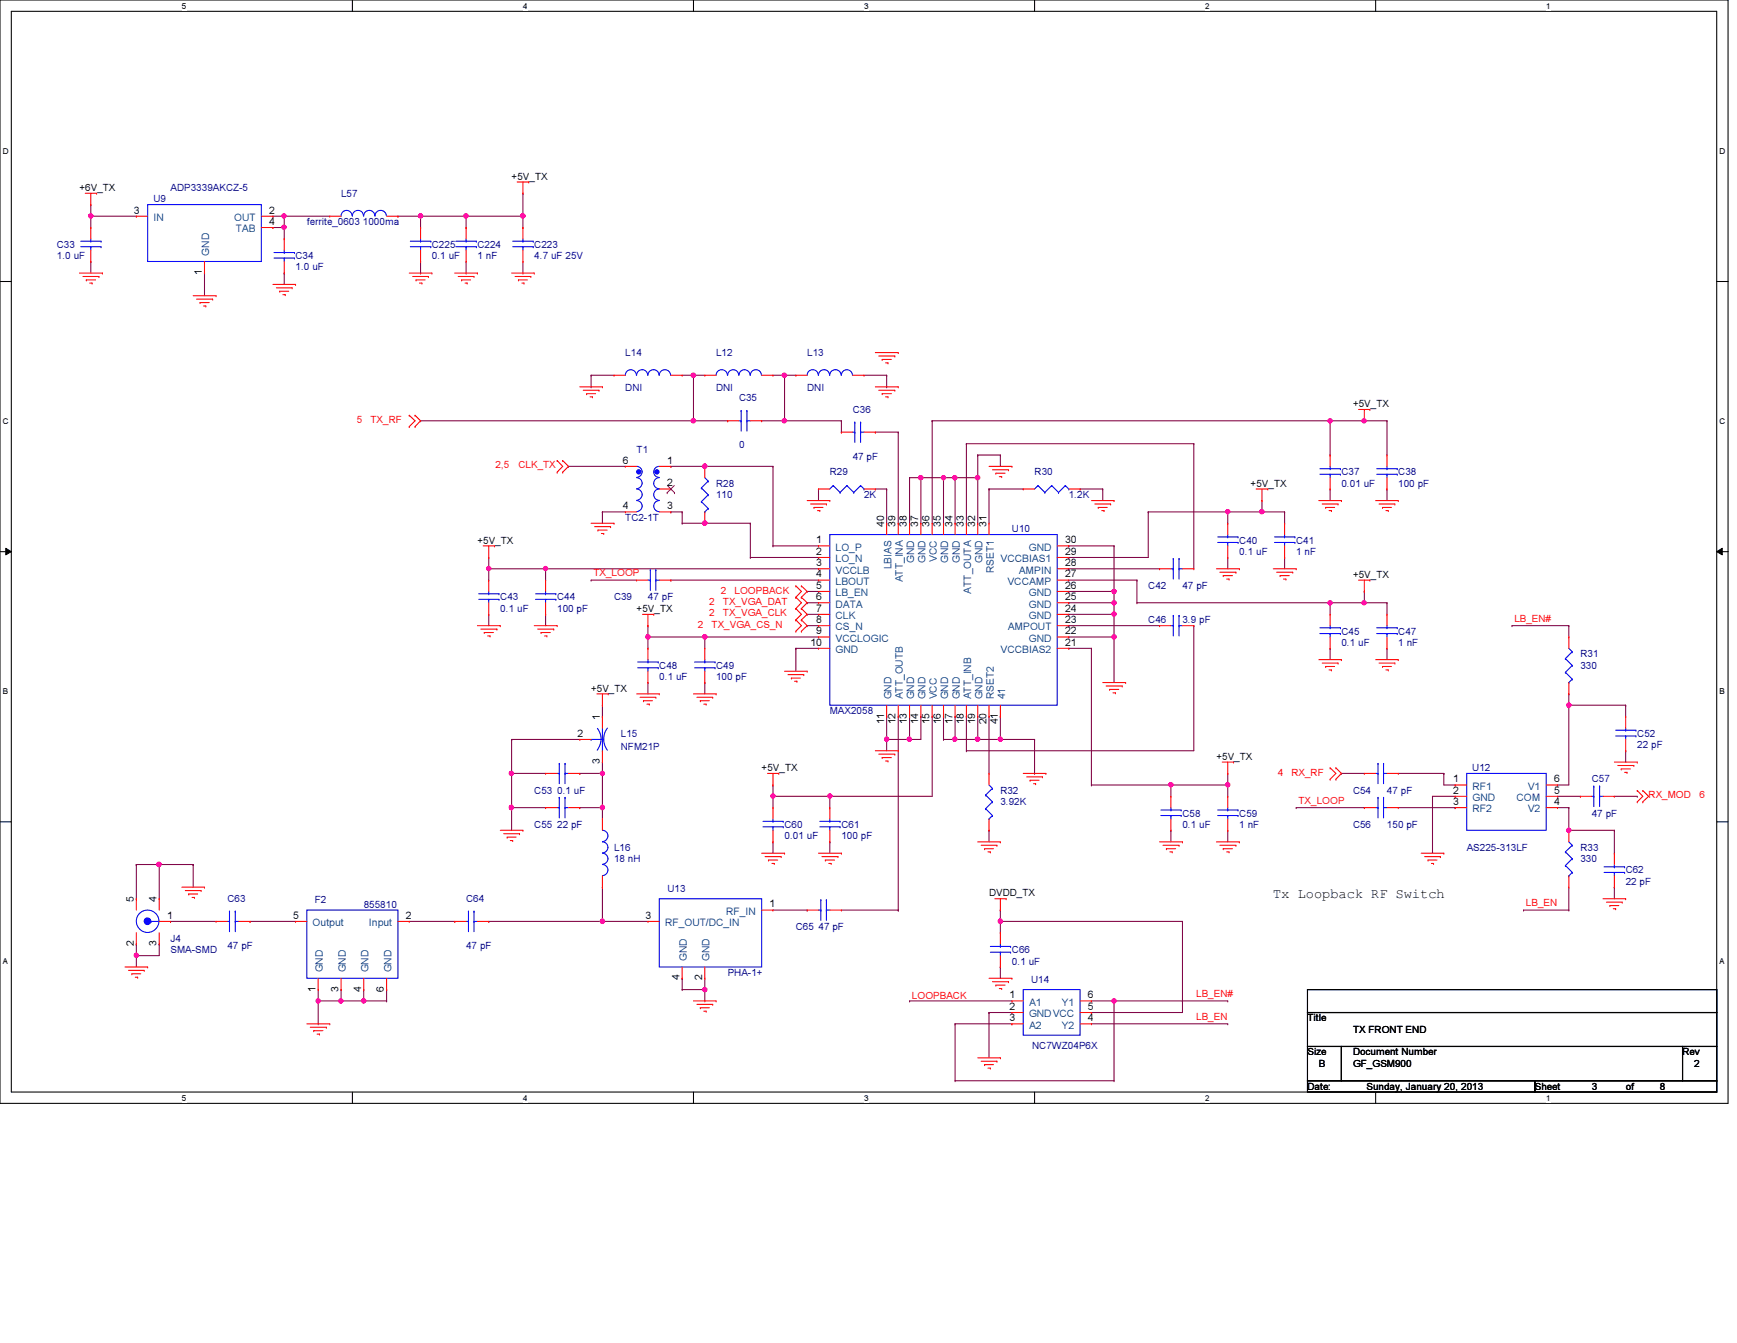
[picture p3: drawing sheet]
<svg xmlns="http://www.w3.org/2000/svg" width="279mm" height="216mm" viewBox="0 0 279 216" stroke-linecap="round" stroke-linejoin="round" font-family="sans-serif">
<defs><g id="words">
<text font-size="2.2" x="204.8" y="144.4">Tx Loopback RF Switch</text>
<g font-size="1.7">
<text x="21.5" y="34.3">3</text>
<text x="43.3" y="34.3">2</text>
<text x="43.3" y="36.2">4</text>
<text x="32.5" y="44.2" transform="rotate(-90 32.5 44.2)">1</text>
<text x="100.2" y="74.5">6</text>
<text x="107.3" y="74.5">1</text>
<text x="100.2" y="81.9">4</text>
<text x="107.3" y="81.9">3</text>
<text x="107.3" y="78.2">2</text>
<text x="131.3" y="87.3">1</text>
<text x="131.3" y="89.2">2</text>
<text x="142.2" y="84.7" transform="rotate(-90 142.2 84.7)">40</text>
<text x="144.1" y="84.7" transform="rotate(-90 144.1 84.7)">39</text>
<text x="145.9" y="84.7" transform="rotate(-90 145.9 84.7)">38</text>
<text x="147.7" y="84.7" transform="rotate(-90 147.7 84.7)">37</text>
<text x="149.5" y="84.7" transform="rotate(-90 149.5 84.7)">36</text>
<text x="151.3" y="84.7" transform="rotate(-90 151.3 84.7)">35</text>
<text x="153.2" y="84.7" transform="rotate(-90 153.2 84.7)">34</text>
<text x="155" y="84.7" transform="rotate(-90 155 84.7)">33</text>
<text x="156.8" y="84.7" transform="rotate(-90 156.8 84.7)">32</text>
<text x="158.7" y="84.7" transform="rotate(-90 158.7 84.7)">31</text>
<text x="171.3" y="87.3">30</text>
<text x="171.3" y="89.2">29</text>
<text x="131.3" y="91">3</text>
<text x="131.3" y="92.8">4</text>
<text x="131.3" y="94.7">5</text>
<text x="171.3" y="91">28</text>
<text x="171.3" y="92.8">27</text>
<text x="171.3" y="94.7">26</text>
<text x="131.3" y="96.5">6</text>
<text x="131.3" y="98.3">7</text>
<text x="131.3" y="100.2">8</text>
<text x="131.3" y="102">9</text>
<text x="171.3" y="96.5">25</text>
<text x="171.3" y="98.3">24</text>
<text x="171.3" y="100.2">23</text>
<text x="171.3" y="102">22</text>
<text x="130.3" y="103.8">10</text>
<text x="171.3" y="103.8">21</text>
<text x="92.9" y="118.4">2</text>
<text x="96.5" y="115.8" transform="rotate(-90 96.5 115.8)">1</text>
<text x="142.2" y="116.4" transform="rotate(-90 142.2 116.4)">11</text>
<text x="144.1" y="116.4" transform="rotate(-90 144.1 116.4)">12</text>
<text x="145.9" y="116.4" transform="rotate(-90 145.9 116.4)">13</text>
<text x="147.7" y="116.4" transform="rotate(-90 147.7 116.4)">14</text>
<text x="149.5" y="116.4" transform="rotate(-90 149.5 116.4)">15</text>
<text x="151.3" y="116.4" transform="rotate(-90 151.3 116.4)">16</text>
<text x="153.2" y="116.4" transform="rotate(-90 153.2 116.4)">17</text>
<text x="155" y="116.4" transform="rotate(-90 155 116.4)">18</text>
<text x="156.8" y="116.4" transform="rotate(-90 156.8 116.4)">19</text>
<text x="158.7" y="116.4" transform="rotate(-90 158.7 116.4)">20</text>
<text x="160.5" y="116.4" transform="rotate(-90 160.5 116.4)">41</text>
<text x="96.5" y="122.9" transform="rotate(-90 96.5 122.9)">3</text>
<text x="233.7" y="125.8">1</text>
<text x="250" y="125.8">6</text>
<text x="233.7" y="127.6">2</text>
<text x="233.7" y="129.4">3</text>
<text x="250" y="127.6">5</text>
<text x="250" y="129.4">4</text>
<text x="21.5" y="145" transform="rotate(-90 21.5 145)">5</text>
<text x="25.2" y="145" transform="rotate(-90 25.2 145)">4</text>
<text x="26.9" y="147.7">1</text>
<text x="47.2" y="147.7">5</text>
<text x="65.3" y="147.7">2</text>
<text x="103.8" y="147.7">3</text>
<text x="123.8" y="145.9">1</text>
<text x="21.5" y="152.1" transform="rotate(-90 21.5 152.1)">2</text>
<text x="25.2" y="152.1" transform="rotate(-90 25.2 152.1)">3</text>
<text x="50.8" y="159.4" transform="rotate(-90 50.8 159.4)">1</text>
<text x="54.4" y="159.4" transform="rotate(-90 54.4 159.4)">3</text>
<text x="58.1" y="159.4" transform="rotate(-90 58.1 159.4)">4</text>
<text x="61.8" y="159.4" transform="rotate(-90 61.8 159.4)">6</text>
<text x="109.3" y="157.6" transform="rotate(-90 109.3 157.6)">4</text>
<text x="112.9" y="157.6" transform="rotate(-90 112.9 157.6)">2</text>
<text x="162.4" y="160.5">1</text>
<text x="175" y="160.5">6</text>
<text x="162.4" y="162.3">2</text>
<text x="162.4" y="164.2">3</text>
<text x="175" y="164.2">4</text>
<text x="175" y="162.3">5</text>
</g>
<g font-size="1.7" fill="#004080">
<text x="24.7" y="35.5">IN</text>
<text x="37.7" y="35.5">OUT</text>
<text x="33.7" y="41.1" transform="rotate(-90 33.7 41.1)">GND</text>
<text x="37.9" y="37.3">TAB</text>
<text x="134.4" y="88.5">LO_P</text>
<text x="165.5" y="88.5">GND</text>
<text x="134.4" y="90.4">LO_N</text>
<text x="134.4" y="92.2">VCCLB</text>
<text x="134.4" y="94">LBOUT</text>
<text x="134.4" y="95.8">LB_EN</text>
<text x="143.4" y="91.5" transform="rotate(-90 143.4 91.5)">LBIAS</text>
<text x="145.2" y="93.6" transform="rotate(-90 145.2 93.6)">ATT_INA</text>
<text x="147.1" y="90.5" transform="rotate(-90 147.1 90.5)">GND</text>
<text x="148.9" y="90.5" transform="rotate(-90 148.9 90.5)">GND</text>
<text x="150.7" y="90.3" transform="rotate(-90 150.7 90.3)">VCC</text>
<text x="152.5" y="90.5" transform="rotate(-90 152.5 90.5)">GND</text>
<text x="154.4" y="90.5" transform="rotate(-90 154.4 90.5)">GND</text>
<text x="156.2" y="95.5" transform="rotate(-90 156.2 95.5)">ATT_OUTA</text>
<text x="158" y="90.5" transform="rotate(-90 158 90.5)">GND</text>
<text x="159.9" y="92.2" transform="rotate(-90 159.9 92.2)">RSET1</text>
<text x="161" y="90.4">VCCBIAS1</text>
<text x="162.1" y="94">VCCAMP</text>
<text x="163.9" y="92.2">AMPIN</text>
<text x="165.5" y="95.8">GND</text>
<text x="134.4" y="97.7">DATA</text>
<text x="134.4" y="99.5">CLK</text>
<text x="134.4" y="101.3">CS_N</text>
<text x="162.1" y="101.3">AMPOUT</text>
<text x="165.5" y="97.7">GND</text>
<text x="165.5" y="99.5">GND</text>
<text x="134.4" y="103.2">VCCLOGIC</text>
<text x="134.4" y="105">GND</text>
<text x="161" y="105">VCCBIAS2</text>
<text x="165.5" y="103.2">GND</text>
<text x="143.4" y="112.4" transform="rotate(-90 143.4 112.4)">GND</text>
<text x="145.2" y="112.4" transform="rotate(-90 145.2 112.4)">ATT_OUTB</text>
<text x="147.1" y="112.4" transform="rotate(-90 147.1 112.4)">GND</text>
<text x="148.9" y="112.4" transform="rotate(-90 148.9 112.4)">GND</text>
<text x="150.7" y="112.4" transform="rotate(-90 150.7 112.4)">VCC</text>
<text x="152.5" y="112.4" transform="rotate(-90 152.5 112.4)">GND</text>
<text x="154.4" y="112.4" transform="rotate(-90 154.4 112.4)">GND</text>
<text x="156.2" y="112.4" transform="rotate(-90 156.2 112.4)">ATT_INB</text>
<text x="158" y="112.4" transform="rotate(-90 158 112.4)">GND</text>
<text x="159.9" y="112.4" transform="rotate(-90 159.9 112.4)">RSET2</text>
<text x="161.7" y="112.4" transform="rotate(-90 161.7 112.4)">41</text>
<text x="236.9" y="127">RF1</text>
<text x="236.9" y="128.8">GND</text>
<text x="236.9" y="130.6">RF2</text>
<text x="243.9" y="128.8">COM</text>
<text x="245.7" y="127">V1</text>
<text x="245.7" y="130.6">V2</text>
<text x="50.3" y="148.9">Output</text>
<text x="59.4" y="148.9">Input</text>
<text x="107" y="148.9">RF_OUT/DC_IN</text>
<text x="116.8" y="147.1">RF_IN</text>
<text x="110.5" y="154.5" transform="rotate(-90 110.5 154.5)">GND</text>
<text x="114.1" y="154.5" transform="rotate(-90 114.1 154.5)">GND</text>
<text x="51.9" y="156.3" transform="rotate(-90 51.9 156.3)">GND</text>
<text x="55.6" y="156.3" transform="rotate(-90 55.6 156.3)">GND</text>
<text x="59.3" y="156.3" transform="rotate(-90 59.3 156.3)">GND</text>
<text x="62.9" y="156.3" transform="rotate(-90 62.9 156.3)">GND</text>
<text x="165.5" y="161.7">A1</text>
<text x="170.8" y="161.7">Y1</text>
<text x="165.5" y="163.5">GNDVCC</text>
<text x="165.5" y="165.4">A2</text>
<text x="170.8" y="165.4">Y2</text>
</g>
<g font-size="1.6">
<text x="82.3" y="28.9">+5V_TX</text>
<text x="12.8" y="30.7">+6V_TX</text>
<text x="217.6" y="65.4">+5V_TX</text>
<text x="201.2" y="78.2">+5V_TX</text>
<text x="76.8" y="87.4">+5V_TX</text>
<text x="217.6" y="92.9">+5V_TX</text>
<text x="102.4" y="98.3">+5V_TX</text>
<text x="95.1" y="111.2">+5V_TX</text>
<text x="122.5" y="124">+5V_TX</text>
<text x="195.7" y="122.1">+5V_TX</text>
<text x="159.1" y="144.1">DVDD_TX</text>
<text x="210.3" y="164.2">Title</text>
<text x="217.6" y="166">TX FRONT END</text>
<text x="210.3" y="169.7">Size</text>
<text x="212.1" y="171.5">B</text>
<text x="217.6" y="171.5">GF_GSM900</text>
<text x="217.6" y="169.7">Document Number</text>
<text x="270.6" y="169.7">Rev</text>
<text x="272.5" y="171.5">2</text>
<text x="210.3" y="175.2">Date:</text>
<text x="219.8" y="175.2">Sunday, January 20, 2013</text>
<text x="246.9" y="175.2">Sheet</text>
<text x="256" y="175.2">3</text>
<text x="261.5" y="175.2">of</text>
<text x="267" y="175.2">8</text>
</g>
<g font-size="1.6" fill="#000080">
<text x="24.7" y="32.5">U9</text>
<text x="27.4" y="30.7">ADP3339AKCZ-5</text>
<text x="54.9" y="31.6">L57</text>
<text x="9.1" y="39.8">C33</text>
<text x="9.1" y="41.7">1.0 uF</text>
<text x="47.5" y="41.7">C34</text>
<text x="49.4" y="36.2">ferrite_0603 1000ma</text>
<text x="69.5" y="39.8">C225</text>
<text x="69.5" y="41.7">0.1 uF</text>
<text x="76.8" y="39.8">C224</text>
<text x="76.8" y="41.7">1 nF</text>
<text x="85.9" y="39.8">C223</text>
<text x="85.9" y="41.7">4.7 uF 25V</text>
<text x="47.5" y="43.5">1.0 uF</text>
<text x="100.6" y="57.2">L14</text>
<text x="115.2" y="57.2">L12</text>
<text x="129.8" y="57.2">L13</text>
<text x="100.6" y="62.9">DNI</text>
<text x="115.2" y="62.9">DNI</text>
<text x="118.9" y="64.5">C35</text>
<text x="129.8" y="62.9">DNI</text>
<text x="137.2" y="66.3">C36</text>
<text x="102.4" y="72.8">T1</text>
<text x="118.9" y="72">0</text>
<text x="133.5" y="76.4">R29</text>
<text x="137.2" y="73.9">47 pF</text>
<text x="166.4" y="76.4">R30</text>
<text x="215.8" y="76.4">C37</text>
<text x="224.9" y="76.4">C38</text>
<text x="100.6" y="83.7">TC2-1T</text>
<text x="115.2" y="78.2">R28</text>
<text x="115.2" y="80.1">110</text>
<text x="139" y="80.1">2K</text>
<text x="171.9" y="80.1">1.2K</text>
<text x="215.8" y="78.2">0.01 uF</text>
<text x="224.9" y="78.2">100 pF</text>
<text x="162.8" y="85.6">U10</text>
<text x="199.3" y="87.4">C40</text>
<text x="199.3" y="89.2">0.1 uF</text>
<text x="208.5" y="87.4">C41</text>
<text x="208.5" y="89.2">1 nF</text>
<text x="184.7" y="94.7">C42</text>
<text x="190.2" y="94.7">47 pF</text>
<text x="80.5" y="96.5">C43</text>
<text x="80.5" y="98.3">0.1 uF</text>
<text x="89.6" y="96.5">C44</text>
<text x="89.6" y="98.3">100 pF</text>
<text x="98.8" y="96.5">C39</text>
<text x="104.2" y="96.5">47 pF</text>
<text x="184.7" y="100.2">C46</text>
<text x="190.2" y="100.2">3.9 pF</text>
<text x="106" y="107.5">C48</text>
<text x="115.2" y="107.5">C49</text>
<text x="215.8" y="102">C45</text>
<text x="215.8" y="103.8">0.1 uF</text>
<text x="224.9" y="102">C47</text>
<text x="224.9" y="103.8">1 nF</text>
<text x="254.2" y="105.7">R31</text>
<text x="254.2" y="107.5">330</text>
<text x="106" y="109.3">0.1 uF</text>
<text x="115.2" y="109.3">100 pF</text>
<text x="99.9" y="118.5">L15</text>
<text x="133.5" y="114.8">MAX2058</text>
<text x="263.4" y="118.5">C52</text>
<text x="99.9" y="120.6">NFM21P</text>
<text x="236.8" y="124">U12</text>
<text x="256" y="125.8">C57</text>
<text x="263.4" y="120.3">22 pF</text>
<text x="85.9" y="127.6">C53 0.1 uF</text>
<text x="160.9" y="127.6">R32</text>
<text x="160.9" y="129.5">3.92K</text>
<text x="190.2" y="131.3">C58</text>
<text x="199.3" y="131.3">C59</text>
<text x="217.6" y="127.6">C54</text>
<text x="223.1" y="127.6">47 pF</text>
<text x="256" y="131.3">47 pF</text>
<text x="85.9" y="133.1">C55 22 pF</text>
<text x="98.8" y="136.8">L16</text>
<text x="126.2" y="133.1">C60</text>
<text x="126.2" y="134.9">0.01 uF</text>
<text x="135.3" y="133.1">C61</text>
<text x="135.3" y="134.9">100 pF</text>
<text x="190.2" y="133.1">0.1 uF</text>
<text x="199.3" y="133.1">1 nF</text>
<text x="217.6" y="133.1">C56</text>
<text x="223.1" y="133.1">150 pF</text>
<text x="235.9" y="136.8">AS225-313LF</text>
<text x="254.2" y="136.8">R33</text>
<text x="98.8" y="138.6">18 nH</text>
<text x="107.4" y="143.3">U13</text>
<text x="254.2" y="138.6">330</text>
<text x="261.5" y="140.4">C62</text>
<text x="261.5" y="142.2">22 pF</text>
<text x="36.6" y="145">C63</text>
<text x="50.6" y="145.2">F2</text>
<text x="58.5" y="145.9">855810</text>
<text x="75" y="145">C64</text>
<text x="128" y="149.6">C65 47 pF</text>
<text x="27.4" y="151.4">J4</text>
<text x="27.4" y="153.2">SMA-SMD</text>
<text x="36.6" y="152.5">47 pF</text>
<text x="75" y="152.5">47 pF</text>
<text x="162.8" y="153.2">C66</text>
<text x="162.8" y="155.1">0.1 uF</text>
<text x="117.1" y="156.9">PHA-1+</text>
<text x="165.9" y="158">U14</text>
<text x="166" y="168.6">NC7WZ04P6X</text>
</g>
<g font-size="1.6" fill="#f00">
<text x="57.4" y="68">5</text>
<text x="59.6" y="68">TX_RF</text>
<text x="79.7" y="75.3">2,5</text>
<text x="83.4" y="75.3">CLK_TX</text>
<text x="95.5" y="92.7">TX_LOOP</text>
<text x="116" y="95.4">2</text>
<text x="118.2" y="95.4">LOOPBACK</text>
<text x="112.3" y="100.9">2</text>
<text x="114.1" y="97.2">2</text>
<text x="114.1" y="99.1">2</text>
<text x="114.5" y="100.9">TX_VGA_CS_N</text>
<text x="116.3" y="97.2">TX_VGA_DAT</text>
<text x="116.3" y="99.1">TX_VGA_CLK</text>
<text x="243.6" y="100">LB_EN#</text>
<text x="205.5" y="124.7">4</text>
<text x="207.7" y="124.7">RX_RF</text>
<text x="208.9" y="129.2">TX_LOOP</text>
<text x="265.2" y="128.4">RX_MOD</text>
<text x="273.4" y="128.4">6</text>
<text x="245.4" y="145.7">LB_EN</text>
<text x="146.7" y="160.5">LOOPBACK</text>
<text x="192.4" y="160.3">LB_EN#</text>
<text x="192.4" y="164">LB_EN</text>
</g>
<g font-size="1.3">
<text x="29.3" y="1.4">5</text>
<text x="84.1" y="1.4">4</text>
<text x="139" y="1.4">3</text>
<text x="193.8" y="1.4">2</text>
<text x="248.7" y="1.4">1</text>
<text x=".5" y="24.7">D</text>
<text x="276.6" y="24.7">D</text>
<text x=".5" y="68.2">C</text>
<text x="276.6" y="68.2">C</text>
<text x=".5" y="111.6">B</text>
<text x="276.6" y="111.6">B</text>
<text x=".5" y="155">A</text>
<text x="276.6" y="155">A</text>
<text x="29.3" y="177">5</text>
<text x="84.1" y="177">4</text>
<text x="139" y="177">3</text>
<text x="193.8" y="177">2</text>
<text x="248.7" y="177">1</text>
</g>
</g></defs>
<path d="M0 0h278v177.4h-278zM1.8 1.8h274.3v173.8h-274.3z" fill="none" stroke="#000" stroke-width=".17"/>
<g fill="#fff">
<path d="M29.3 .2h.7v1.5h-.7z"/>
<path d="M29.3 175.8h.7v1.4h-.7z"/>
</g>
<path d="M56.7 0v1.8M56.7 175.6v1.8" fill="none" stroke="#000" stroke-width=".17"/>
<g fill="#fff">
<path d="M84.1 .2h.7v1.5h-.7z"/>
<path d="M84.1 175.8h.7v1.4h-.7z"/>
</g>
<path d="M111.5 0v1.8M111.5 175.6v1.8" fill="none" stroke="#000" stroke-width=".17"/>
<g fill="#fff">
<path d="M139 .2h.7v1.5h-.7z"/>
<path d="M139 175.8h.7v1.4h-.7z"/>
</g>
<path d="M166.4 0v1.8M166.4 175.6v1.8" fill="none" stroke="#000" stroke-width=".17"/>
<g fill="#fff">
<path d="M193.8 .2h.8v1.5h-.8z"/>
<path d="M193.8 175.8h.8v1.4h-.8z"/>
</g>
<path d="M221.3 0v1.8M221.3 175.6v1.8" fill="none" stroke="#000" stroke-width=".17"/>
<g fill="#fff">
<path d="M248.7 .2h.7v1.5h-.7z"/>
<path d="M248.7 175.8h.7v1.4h-.7z"/>
<path d="M.5 23.5h.9v1.5h-.9z"/>
<path d="M276.6 23.5h.9v1.5h-.9z"/>
<path d="M.5 67h.9v1.5h-.9z"/>
<path d="M276.6 67h.9v1.5h-.9z"/>
</g>
<path d="M0 45.3h1.8M276.1 45.3h1.9" fill="none" stroke="#000" stroke-width=".17"/>
<g fill="#fff">
<path d="M.5 110.4h.8v1.5h-.8z"/>
<path d="M276.6 110.4h.9v1.5h-.9z"/>
</g>
<path d="M0 88.7h1.8M276.1 88.7h1.9" fill="none" stroke="#000" stroke-width=".17"/>
<path d="M.9 88.1l.9 .6-.9 .5zM276.1 88.7l.9-.6v1.1z" fill="#000"/>
<path d="M.9 88.1l.9 .6-.9 .5zM276.1 88.7l.9-.6v1.1z" fill="none" stroke="#000" stroke-width=".16"/>
<g fill="#fff">
<path d="M.5 153.8h.8v1.5h-.8z"/>
<path d="M276.6 153.8h.9v1.5h-.9z"/>
</g>
<path d="M0 132.1h1.8M276.1 132.1h1.9" fill="none" stroke="#000" stroke-width=".17"/>
<path d="M21.9 151.8h.1M21.9 151.8v1.8" fill="none" stroke="#800040" stroke-width=".17"/>
<circle cx="21.9" cy="153.6" r=".34" fill="#f0f"/>
<circle cx="21.9" cy="153.6" r=".34" fill="none" stroke="#f0f" stroke-width=".17"/>
<path d="M21.9 139h.1M21.9 139h3.7M31.1 139h.1M31.1 139v3.6M21.9 153.6h.1M21.9 153.6v1.8M25.6 151.8h.1M25.6 151.8v1.8h-3.7" fill="none" stroke="#800040" stroke-width=".17"/>
<circle cx="25.6" cy="139" r=".35" fill="#f0f"/>
<circle cx="25.6" cy="139" r=".35" fill="none" stroke="#f0f" stroke-width=".17"/>
<g fill="none" stroke="#800040" stroke-width=".17">
<path d="M104.2 109.7h.1M104.2 100.6h.1M104.2 100.6v1.8M104.2 109.7v1.8M142.6 115.2h.1M142.6 115.2v3.7M21.9 139h.1M21.9 139v5.5M25.6 139h.1M25.6 139v5.5M25.6 139h5.5M31.1 139h.1"/>
<path d="M27.4 148.1h.1M27.4 148.1h7.4"/>
</g>
<circle cx="142.6" cy="118.8" r=".34" fill="#f0f"/>
<circle cx="142.6" cy="118.8" r=".34" fill="none" stroke="#f0f" stroke-width=".17"/>
<path d="M153.6 115.2h.1M153.6 115.2v3.7" fill="none" stroke="#800040" stroke-width=".17"/>
<circle cx="153.6" cy="118.8" r=".34" fill="#f0f"/>
<circle cx="153.6" cy="118.8" r=".34" fill="none" stroke="#f0f" stroke-width=".17"/>
<path d="M78.6 148.1h.1M78.6 148.1h25.6M96.9 142.6h.1M96.9 148.1h.1M96.9 142.6v5.5" fill="none" stroke="#800040" stroke-width=".17"/>
<circle cx="96.9" cy="148.1" r=".35" fill="#f0f"/>
<circle cx="96.9" cy="148.1" r=".35" fill="none" stroke="#f0f" stroke-width=".17"/>
<path d="M93.3 124.3h.1M93.3 124.3h3.6M96.9 124.3h.1M96.9 124.3v5.5" fill="none" stroke="#800040" stroke-width=".17"/>
<circle cx="96.9" cy="124.3" r=".34" fill="#f0f"/>
<circle cx="96.9" cy="124.3" r=".34" fill="none" stroke="#f0f" stroke-width=".17"/>
<path d="M93.3 129.8h.1M93.3 129.8h3.6" fill="none" stroke="#800040" stroke-width=".17"/>
<circle cx="96.9" cy="129.8" r=".35" fill="#f0f"/>
<circle cx="96.9" cy="129.8" r=".35" fill="none" stroke="#f0f" stroke-width=".17"/>
<path d="M82.3 124.3h.1M82.3 124.3h5.5M96.9 129.8h.1M96.9 129.8v1.9" fill="none" stroke="#800040" stroke-width=".17"/>
<circle cx="82.2" cy="124.3" r=".34" fill="#f0f"/>
<circle cx="82.2" cy="124.3" r=".34" fill="none" stroke="#f0f" stroke-width=".17"/>
<path d="M82.3 124.3h.1M82.3 129.8h.1M82.3 124.3v9.2M82.3 129.8h5.5" fill="none" stroke="#800040" stroke-width=".17"/>
<circle cx="82.2" cy="129.8" r=".35" fill="#f0f"/>
<circle cx="82.2" cy="129.8" r=".35" fill="none" stroke="#f0f" stroke-width=".17"/>
<path d="M82.3 118.9h.1M82.3 118.9v5.4M151.8 118.9h.1M151.8 115.2h.1M151.8 115.2v3.7M153.6 118.9h.1M157.3 115.2h.1M157.3 115.2v3.7h-5.5" fill="none" stroke="#800040" stroke-width=".17"/>
<circle cx="157.2" cy="118.8" r=".36" fill="#f0f"/>
<circle cx="157.2" cy="118.8" r=".36" fill="none" stroke="#f0f" stroke-width=".17"/>
<path d="M104.2 102.4h.1M104.2 102.4h9.2M113.4 109.7h.1M113.4 109.7v1.8M128 104.2h.1M128 104.2v3.7M128 104.2h3.7" fill="none" stroke="#800040" stroke-width=".17"/>
<circle cx="113.4" cy="102.4" r=".35" fill="#f0f"/>
<circle cx="113.4" cy="102.4" r=".35" fill="none" stroke="#f0f" stroke-width=".17"/>
<circle cx="104.2" cy="102.4" r=".35" fill="#f0f"/>
<circle cx="104.2" cy="102.4" r=".35" fill="none" stroke="#f0f" stroke-width=".17"/>
<path d="M78.6 98.8h.1M78.6 89.6h.1M78.6 89.6v1.8M78.6 98.8v1.8M104.2 102.4h.1M104.2 102.4v1.8M113.4 102.4h.1M113.4 102.4v1.8M113.4 102.4h18.3" fill="none" stroke="#800040" stroke-width=".17"/>
<circle cx="78.6" cy="91.4" r=".34" fill="#f0f"/>
<circle cx="78.6" cy="91.4" r=".34" fill="none" stroke="#f0f" stroke-width=".17"/>
<path d="M78.6 91.4h.1M78.6 91.4h53.1M78.6 91.4v1.9M87.8 98.8h.1M87.8 91.4h.1M87.8 91.4v1.9M87.8 98.8v1.8" fill="none" stroke="#800040" stroke-width=".17"/>
<circle cx="87.8" cy="91.4" r=".34" fill="#f0f"/>
<circle cx="87.8" cy="91.4" r=".34" fill="none" stroke="#f0f" stroke-width=".17"/>
<path d="M124.3 135.3h.1M124.3 126.2h.1M124.3 128h.1M124.3 126.2v3.6M124.3 135.3v1.9M124.3 128h9.2M133.5 135.3h.1M133.5 128h.1M133.5 128v1.8M133.5 135.3v1.9" fill="none" stroke="#800040" stroke-width=".17"/>
<circle cx="124.3" cy="128" r=".34" fill="#f0f"/>
<circle cx="124.3" cy="128" r=".34" fill="none" stroke="#f0f" stroke-width=".17"/>
<path d="M133.5 128h.1M133.5 128h16.4" fill="none" stroke="#800040" stroke-width=".17"/>
<circle cx="133.5" cy="128" r=".34" fill="#f0f"/>
<circle cx="133.5" cy="128" r=".34" fill="none" stroke="#f0f" stroke-width=".17"/>
<path d="M142.6 118.9h.1M142.6 118.9v1.8M146.3 115.2h.1M146.3 118.9h.1M146.3 115.2v3.7M148.1 115.2h.1M148.1 115.2v3.7h-5.5M149.9 115.2h.1M149.9 115.2v12.8" fill="none" stroke="#800040" stroke-width=".17"/>
<circle cx="146.3" cy="118.8" r=".34" fill="#f0f"/>
<circle cx="146.3" cy="118.8" r=".34" fill="none" stroke="#f0f" stroke-width=".17"/>
<path d="M157.3 118.9h.1M160.9 115.2h.1M160.9 115.2v3.7h-3.6" fill="none" stroke="#800040" stroke-width=".17"/>
<circle cx="160.9" cy="118.8" r=".34" fill="#f0f"/>
<circle cx="160.9" cy="118.8" r=".34" fill="none" stroke="#f0f" stroke-width=".17"/>
<g fill="none" stroke="#800040" stroke-width=".17">
<path d="M159.1 78.6h.1M159.1 78.6v5.5M159.1 78.6h5.5M173.7 78.6h.1M173.7 78.6h3.7M177.4 78.6h.1M177.4 78.6v1.9M171.9 87.8h.1M171.9 87.8h7.3M179.2 87.8h.1M179.2 87.8v7.3M159.1 115.2h.1"/>
<path d="M159.1 115.2v9.1M159.1 133.5h.1M159.1 133.5v1.8"/>
</g>
<circle cx="179.2" cy="95.1" r=".34" fill="#f0f"/>
<circle cx="179.2" cy="95.1" r=".34" fill="none" stroke="#f0f" stroke-width=".17"/>
<path d="M171.9 95.1h.1M171.9 96.9h.1M171.9 95.1h7.3M179.2 95.1h.1M179.2 95.1v1.8h-7.3" fill="none" stroke="#800040" stroke-width=".17"/>
<circle cx="179.2" cy="96.9" r=".34" fill="#f0f"/>
<circle cx="179.2" cy="96.9" r=".34" fill="none" stroke="#f0f" stroke-width=".17"/>
<path d="M171.9 98.8h.1M179.2 96.9h.1M179.2 96.9v1.9h-7.3" fill="none" stroke="#800040" stroke-width=".17"/>
<circle cx="179.2" cy="98.7" r=".34" fill="#f0f"/>
<circle cx="179.2" cy="98.7" r=".34" fill="none" stroke="#f0f" stroke-width=".17"/>
<path d="M179.2 98.8h.1M179.2 98.8v3.6h-7.3M171.9 102.4h.1" fill="none" stroke="#800040" stroke-width=".17"/>
<circle cx="179.2" cy="102.4" r=".35" fill="#f0f"/>
<circle cx="179.2" cy="102.4" r=".35" fill="none" stroke="#f0f" stroke-width=".17"/>
<path d="M179.2 102.4h.1M179.2 102.4v7.3M188.3 133.5h.1M188.3 126.2h.1M188.3 126.2v1.8M188.3 133.5v1.8M188.3 126.2h9.2M197.5 124.3h.1M197.5 133.5h.1M197.5 126.2h.1M197.5 124.3v3.7M197.5 133.5v1.8" fill="none" stroke="#800040" stroke-width=".17"/>
<circle cx="197.5" cy="126.1" r=".34" fill="#f0f"/>
<circle cx="197.5" cy="126.1" r=".34" fill="none" stroke="#f0f" stroke-width=".17"/>
<circle cx="188.3" cy="126.1" r=".34" fill="#f0f"/>
<circle cx="188.3" cy="126.1" r=".34" fill="none" stroke="#f0f" stroke-width=".17"/>
<path d="M197.5 89.6h.1M197.5 89.6v1.8M203 80.5h.1M203 82.3h.1M203 80.5v1.8M203 82.3h3.6M206.6 89.6h.1M206.6 89.6v1.8M171.9 104.2h.1M171.9 104.2h3.7M175.6 104.2h.1M175.6 104.2v22" fill="none" stroke="#800040" stroke-width=".17"/>
<circle cx="203" cy="82.2" r=".36" fill="#f0f"/>
<circle cx="203" cy="82.2" r=".36" fill="none" stroke="#f0f" stroke-width=".17"/>
<path d="M197.5 82.3h.1M197.5 82.3v1.8M206.6 82.3h.1M206.6 82.3v1.8" fill="none" stroke="#800040" stroke-width=".17"/>
<circle cx="197.5" cy="82.2" r=".34" fill="#f0f"/>
<circle cx="197.5" cy="82.2" r=".34" fill="none" stroke="#f0f" stroke-width=".17"/>
<g fill="none" stroke="#800040" stroke-width=".17">
<path d="M131.7 78.6h.1M131.7 78.6v1.9M140.8 78.6h.1M140.8 69.5h.1M140.8 78.6h1.8M140.8 69.5h3.7M142.6 78.6h.1M142.6 78.6v5.5M144.5 69.5h.1M144.5 69.5v14.6M146.3 76.8h.1M146.3 76.8v7.3"/>
<path d="M146.3 76.8h1.8M155.4 71.3h.1M155.4 71.3h36.6M155.4 71.3v12.8M192 71.3h.1M192 71.3v20.1M171.9 89.6h.1M171.9 91.4h.1M171.9 91.4h14.6M184.7 82.3h.1M184.7 82.3v7.3h-12.8M144.5 115.2v31.1"/>
<path d="M155.4 115.2h.1M155.4 115.2v5.5M171.9 100.6h.1M171.9 100.6h14.6M192 100.6h.1M192 100.6v20.1h-36.6M155.4 120.7h.1M144.5 146.3h.1"/>
</g>
<circle cx="148.1" cy="76.8" r=".36" fill="#f0f"/>
<circle cx="148.1" cy="76.8" r=".36" fill="none" stroke="#f0f" stroke-width=".17"/>
<path d="M148.1 76.8h.1M148.1 76.8v7.3M148.1 76.8h5.5M151.8 76.8h.1M151.8 76.8v7.3M153.6 76.8h.1M153.6 76.8v7.3" fill="none" stroke="#800040" stroke-width=".17"/>
<circle cx="153.6" cy="76.8" r=".34" fill="#f0f"/>
<circle cx="153.6" cy="76.8" r=".34" fill="none" stroke="#f0f" stroke-width=".17"/>
<circle cx="151.8" cy="76.8" r=".34" fill="#f0f"/>
<circle cx="151.8" cy="76.8" r=".34" fill="none" stroke="#f0f" stroke-width=".17"/>
<path d="M153.6 76.8h.1M153.6 76.8h3.7" fill="none" stroke="#800040" stroke-width=".17"/>
<circle cx="157.2" cy="76.8" r=".36" fill="#f0f"/>
<circle cx="157.2" cy="76.8" r=".36" fill="none" stroke="#f0f" stroke-width=".17"/>
<g fill="none" stroke="#800040" stroke-width=".17">
<path d="M157.3 76.8h.1M157.3 73.2h.1M157.3 73.2v10.9M157.3 73.2h3.6M160.9 73.2h.1M160.9 73.2v1.8M214 78.6h.1M214 78.6v1.9M219.5 67.6h.1M219.5 67.6h3.6M223.1 78.6h.1M223.1 67.6h.1"/>
<path d="M223.1 67.6v5.6M223.1 78.6v1.9M214 96.9h.1M214 96.9v1.9M214 96.9h9.1M219.5 95.1h.1M219.5 96.9h.1M219.5 95.1v1.8M223.1 96.9h.1M223.1 96.9v1.9M214 104.2h.1M214 104.2v1.8"/>
<path d="M223.1 104.2h.1M223.1 104.2v1.8"/>
</g>
<circle cx="219.4" cy="96.9" r=".34" fill="#f0f"/>
<circle cx="219.4" cy="96.9" r=".34" fill="none" stroke="#f0f" stroke-width=".17"/>
<circle cx="213.9" cy="96.9" r=".34" fill="#f0f"/>
<circle cx="213.9" cy="96.9" r=".34" fill="none" stroke="#f0f" stroke-width=".17"/>
<path d="M214 67.6h.1M214 67.6h5.5M171.9 93.3h.1M171.9 93.3h11M182.9 93.3h.1M182.9 93.3v3.6" fill="none" stroke="#800040" stroke-width=".17"/>
<circle cx="219.4" cy="67.6" r=".34" fill="#f0f"/>
<circle cx="219.4" cy="67.6" r=".34" fill="none" stroke="#f0f" stroke-width=".17"/>
<circle cx="213.9" cy="67.6" r=".34" fill="#f0f"/>
<circle cx="213.9" cy="67.6" r=".34" fill="none" stroke="#f0f" stroke-width=".17"/>
<g fill="none" stroke="#800040" stroke-width=".17">
<path d="M91.4 75h.1M91.4 75h9.2M107.9 75h.1M107.9 75h16.4M113.4 75h.1M149.9 67.6h.1M149.9 67.6v16.5M95.1 93.3h.1M95.1 93.3h7.3M96.9 82.3h.1M96.9 82.3v1.8M96.9 82.3h3.7"/>
<path d="M107.9 93.3h.1M107.9 82.3h.1M107.9 93.3h23.8M107.9 82.3h1.8M109.7 82.3h.1M109.7 84.1h.1M109.7 82.3v1.8M109.7 84.1h3.7M129.8 95.1h.1M129.8 96.9h.1M129.8 98.8h.1M129.8 95.1h1.9"/>
<path d="M129.8 96.9h1.9M129.8 98.8h1.9M129.8 100.6h.1M129.8 100.6h1.9"/>
</g>
<circle cx="113.4" cy="74.9" r=".35" fill="#f0f"/>
<circle cx="113.4" cy="74.9" r=".35" fill="none" stroke="#f0f" stroke-width=".17"/>
<path d="M124.3 75h.1M124.3 75v12.8M113.4 84.1h.1M113.4 84.1h7.3M124.3 87.8h.1M124.3 87.8h7.4" fill="none" stroke="#800040" stroke-width=".17"/>
<circle cx="113.4" cy="84.1" r=".35" fill="#f0f"/>
<circle cx="113.4" cy="84.1" r=".35" fill="none" stroke="#f0f" stroke-width=".17"/>
<path d="M120.7 84.1h.1M120.7 89.6h.1M120.7 84.1v5.5M120.7 89.6h11M113.4 159.1h.1M113.4 157.3v1.8" fill="none" stroke="#800040" stroke-width=".17"/>
<circle cx="113.4" cy="159.1" r=".34" fill="#f0f"/>
<circle cx="113.4" cy="159.1" r=".34" fill="none" stroke="#f0f" stroke-width=".17"/>
<g fill="none" stroke="#800040" stroke-width=".17">
<path d="M14.6 34.8h.1M14.6 34.8v1.8M43.9 34.8h.1M43.9 34.8h1.8M45.7 36.6h.1M45.7 36.6v1.8M14.6 42h.1M14.6 42v1.9M32.9 43.9h.1M32.9 43.9v3.6M45.7 43.9h.1M45.7 43.9v1.8"/>
<path d="M67.6 67.6h.1M67.6 67.6h43.9M109.7 159.1h.1M109.7 157.3h.1M109.7 159.1h3.7v1.8M109.7 157.3v1.8M124.3 146.3h5.5M129.8 146.3h.1M135.3 146.3h9.2M144.5 146.3h.1M113.4 160.9h.1"/>
</g>
<circle cx="111.5" cy="67.6" r=".36" fill="#f0f"/>
<circle cx="111.5" cy="67.6" r=".36" fill="none" stroke="#f0f" stroke-width=".17"/>
<path d="M111.5 60.3h.1M111.5 60.3h1.9M122.5 67.6h3.7M126.2 67.6h.1M135.3 69.5h.1M135.3 67.6v1.9" fill="none" stroke="#800040" stroke-width=".17"/>
<circle cx="111.5" cy="60.3" r=".36" fill="#f0f"/>
<circle cx="111.5" cy="60.3" r=".36" fill="none" stroke="#f0f" stroke-width=".17"/>
<path d="M111.5 67.6h.1M111.5 60.3v7.3M111.5 67.6h5.6M117.1 67.6h.1M124.3 60.3h1.9M126.2 60.3h.1" fill="none" stroke="#800040" stroke-width=".17"/>
<circle cx="126.1" cy="60.3" r=".34" fill="#f0f"/>
<circle cx="126.1" cy="60.3" r=".34" fill="none" stroke="#f0f" stroke-width=".17"/>
<path d="M126.2 67.6h.1M126.2 60.3v7.3M126.2 67.6h9.1M135.3 67.6h.1" fill="none" stroke="#800040" stroke-width=".17"/>
<circle cx="126.1" cy="67.6" r=".34" fill="#f0f"/>
<circle cx="126.1" cy="67.6" r=".34" fill="none" stroke="#f0f" stroke-width=".17"/>
<g fill="none" stroke="#800040" stroke-width=".17">
<path d="M95.1 60.3h.1M95.1 62.2h.1M95.1 60.3h3.7M95.1 60.3v1.9M109.7 60.3h1.8M111.5 60.3h.1M126.2 60.3h.1M126.2 60.3h1.8M139 60.3h3.6M142.6 60.3h.1M142.6 62.2h.1M142.6 60.3v1.9"/>
<path d="M208.5 129.8h.1M208.5 129.8h11M224.9 124.3h7.3M224.9 129.8h9.2M230.4 128h.1M230.4 128v9.2M230.4 128h3.7M232.2 124.3h.1M232.2 124.3v1.9M234.1 128h.1M234.1 129.8h.1M250.5 128h3.7"/>
<path d="M250.5 129.8h1.8M252.3 129.8h.1M252.3 133.5h.1M252.3 129.8v3.7M254.2 128h.1M259.7 128h3.7M261.5 120.7h.1M261.5 120.7v1.8M263.4 128h.1M40.2 148.1h.1M40.2 148.1h7.3M259.7 142.6h.1"/>
<path d="M259.7 142.6v1.9"/>
</g>
<circle cx="252.3" cy="133.5" r=".34" fill="#f0f"/>
<circle cx="252.3" cy="133.5" r=".34" fill="none" stroke="#f0f" stroke-width=".17"/>
<path d="M252.3 113.4h.1M252.3 113.4v12.8M252.3 133.5h.1M252.3 133.5h7.4M259.7 133.5h.1M259.7 133.5v3.7M245.1 146.3h.1M245.1 146.3h7.2M252.3 146.3h.1M252.3 142.6v3.7" fill="none" stroke="#800040" stroke-width=".17"/>
<circle cx="252.3" cy="113.4" r=".34" fill="#f0f"/>
<circle cx="252.3" cy="113.4" r=".34" fill="none" stroke="#f0f" stroke-width=".17"/>
<g fill="none" stroke="#800040" stroke-width=".17">
<path d="M243.2 100.6h.1M243.2 100.6h9.1M252.3 113.4h.1M252.3 100.6h.1M252.3 113.4h9.2M252.3 100.6v1.8M261.5 113.4h.1M261.5 113.4v1.8M250.5 126.2h.1M250.5 126.2h1.8M160.9 146.3h.1M160.9 155.4h.1"/>
<path d="M160.9 148.1h.1M160.9 146.3v1.8M160.9 155.4v1.9M160.9 148.1h29.3M159.1 162.8h.1M159.1 162.8v7.3M159.1 162.8h3.7"/>
</g>
<circle cx="160.9" cy="148.1" r=".35" fill="#f0f"/>
<circle cx="160.9" cy="148.1" r=".35" fill="none" stroke="#f0f" stroke-width=".17"/>
<g fill="none" stroke="#800040" stroke-width=".17">
<path d="M160.9 148.1h.1M160.9 148.1v1.8M190.2 148.1h.1M190.2 148.1v14.7h-14.6M146.3 160.9h.1M146.3 160.9h16.5M175.6 162.8h.1M175.6 160.9h3.6M175.6 164.6h21.9M179.2 160.9h.1M179.2 173.7h.1M179.2 160.9v12.8"/>
<path d="M197.5 164.6h.1"/>
</g>
<circle cx="179.2" cy="160.9" r=".34" fill="#f0f"/>
<circle cx="179.2" cy="160.9" r=".34" fill="none" stroke="#f0f" stroke-width=".17"/>
<g fill="none" stroke="#800040" stroke-width=".17">
<path d="M232.2 126.2h1.9M234.1 126.2h.1M51.2 159.1v1.8M65.8 148.1h7.4M73.2 148.1h.1M51.2 160.9h.1M153.6 173.7h.1M153.6 164.6h.1M153.6 173.7h25.6M153.6 164.6v9.1M153.6 164.6h9.2M162.8 164.6h.1"/>
<path d="M179.2 160.9h18.3M197.5 160.9h.1"/>
</g>
<circle cx="51.2" cy="160.9" r=".34" fill="#f0f"/>
<circle cx="51.2" cy="160.9" r=".34" fill="none" stroke="#f0f" stroke-width=".17"/>
<path d="M58.5 159.1h.1M58.5 159.1v1.8h3.7M62.2 159.1h.1M62.2 159.1v1.8M51.2 164.6h.1M54.9 160.9h.1M54.9 160.9h-3.7v3.7M62.2 160.9h.1" fill="none" stroke="#800040" stroke-width=".17"/>
<circle cx="58.5" cy="160.9" r=".34" fill="#f0f"/>
<circle cx="58.5" cy="160.9" r=".34" fill="none" stroke="#f0f" stroke-width=".17"/>
<path d="M54.9 159.1h.1M54.9 159.1v1.8" fill="none" stroke="#800040" stroke-width=".17"/>
<circle cx="54.8" cy="160.9" r=".34" fill="#f0f"/>
<circle cx="54.8" cy="160.9" r=".34" fill="none" stroke="#f0f" stroke-width=".17"/>
<path d="M43.9 36.6h.1M43.9 36.6h1.8M54.9 160.9h3.6M58.5 160.9h.1" fill="none" stroke="#800040" stroke-width=".17"/>
<circle cx="45.7" cy="36.5" r=".34" fill="#f0f"/>
<circle cx="45.7" cy="36.5" r=".34" fill="none" stroke="#f0f" stroke-width=".17"/>
<path d="M75 36.6h.1M75 34.8h.1M75 34.8h9.1v1.8M75 34.8v1.8M84.1 36.6h.1" fill="none" stroke="#800040" stroke-width=".17"/>
<circle cx="84.1" cy="34.7" r=".36" fill="#f0f"/>
<circle cx="84.1" cy="34.7" r=".36" fill="none" stroke="#f0f" stroke-width=".17"/>
<path d="M67.6 36.6h.1M67.6 34.8h.1M67.6 34.8v1.8M67.6 34.8h7.4" fill="none" stroke="#800040" stroke-width=".17"/>
<circle cx="75" cy="34.7" r=".36" fill="#f0f"/>
<circle cx="75" cy="34.7" r=".36" fill="none" stroke="#f0f" stroke-width=".17"/>
<circle cx="67.6" cy="34.7" r=".34" fill="#f0f"/>
<circle cx="67.6" cy="34.7" r=".34" fill="none" stroke="#f0f" stroke-width=".17"/>
<g fill="none" stroke="#800040" stroke-width=".17">
<path d="M45.7 34.8h.1M45.7 34.8h7.3M45.7 34.8v1.8M64 34.8h.1M64 34.8h3.6M84.1 31.1h.1M84.1 31.1v3.7M67.6 43.9h.1M67.6 42v1.9M75 43.9h.1M75 42v1.9M84.1 43.9h.1"/>
<path d="M84.1 42v1.9M149.9 67.6h.1M149.9 67.6h64.1v5.6M214 73.2h.1M182.9 96.9h.1M182.9 96.9h31.1M184.7 82.3h.1M184.7 82.3h18.3M197.5 82.3h.1M82.3 118.9h.1M82.3 118.9h11M96.9 115.2h.1"/>
<path d="M96.9 113.4v1.8M160.9 118.9h5.5M166.4 118.9h.1M166.4 118.9v5.4M252.3 111.5h.1M252.3 111.5v1.9M96.9 124.3h.1M96.9 122.5v1.8M166.4 124.3h.1M175.6 126.2h.1M175.6 126.2h12.7M215.8 124.3h.1"/>
<path d="M215.8 124.3h3.7"/>
</g>
<circle cx="45.7" cy="34.7" r=".34" fill="#f0f"/>
<circle cx="45.7" cy="34.7" r=".34" fill="none" stroke="#f0f" stroke-width=".17"/>
<path d="M14.6 34.8h7.3M21.9 34.8h.1" fill="none" stroke="#800040" stroke-width=".17"/>
<circle cx="14.6" cy="34.7" r=".34" fill="#f0f"/>
<circle cx="14.6" cy="34.7" r=".34" fill="none" stroke="#f0f" stroke-width=".17"/>
<path d="M14.6 32.9h.1M14.6 32.9v1.9" fill="none" stroke="#800040" stroke-width=".17"/>
<g fill="none" stroke="#f00" stroke-width=".17">
<path d="M13.7 31.1h1.8M14.6 32.9h.1M14.6 36.6h.1M14.6 31.1v1.8M14.6 36.6v1.8M15.5 31.1h.1M21.9 34.8h.1M21.9 34.8h1.8M42 34.8h1.9M42 36.6h1.9M43.9 34.8h.1M43.9 36.6h.1"/>
<path d="M53 34.8h.1M53 34.8h1.9M62.2 34.8h1.8M64 34.8h.1M83.2 29.3h1.8M84.1 31.1h.1M84.1 29.3v1.8M85 29.3h.1M12.8 43.9h3.7M13.3 44.4h2.6M13.9 45h.1M13.9 45h1.5"/>
<path d="M14.4 45.5h.4M14.6 42h.1M14.6 40.2v1.8M14.8 45.5h.1M15.9 44.4h.1M16.5 43.9h.1M31.1 47.5h3.7M31.6 48.1h2.6M32.2 48.6h.1M32.2 48.6h1.5M32.7 49.2h.4M32.9 43.9h.1"/>
<path d="M32.9 42v1.9M33.1 49.2h.1M34.2 48.1h.1M34.8 47.5h.1M43.9 45.7h3.6M44.4 46.3h2.6M45 46.8h.1M45 46.8h1.4M45.5 47.4h.4M45.9 47.4h.1M47 46.3h.1M47.5 45.7h.1"/>
<path d="M65.8 43.9h3.7M66.4 44.4h2.5M66.9 45h.1M66.9 45h1.5M67.5 45.5h.4M67.9 45.5h.1M68.9 44.4h.1M69.5 43.9h.1M73.2 43.9h3.6M73.7 44.4h2.5M74.3 45h.1M74.3 45h1.4"/>
<path d="M74.8 45.5h.3M75.1 45.5h.1M76.2 44.4h.1M76.8 43.9h.1M82.3 43.9h3.6M82.8 44.4h2.6M83.4 45h.1M83.4 45h1.4M83.9 45.5h.4M84.3 45.5h.1M85.4 44.4h.1M85.9 43.9h.1"/>
<path d="M140.8 56.7h3.7M141.4 57.2h2.5M141.9 57.8h.1M141.9 57.8h1.5M142.5 58.3h.3M142.8 58.3h.1M143.9 57.2h.1M144.5 56.7h.1M65.8 66.8h.1M65.8 68.6h.1M65.8 66.8l1 .8-1 1M66.8 68.6h.1"/>
<path d="M66.8 66.8h.1M66.8 66.8l.8 .8-.8 1M89.6 74h.1M89.6 75.9h.1M89.6 74l.9 1-.9 .9M90.5 75.9h.1M90.5 74h.1M90.5 74l.9 1-.9 .9M93.3 62.2h3.6M93.8 62.7h2.6M94.4 63.3h.1M94.4 63.3h1.4"/>
<path d="M94.9 63.8h.4M95.3 63.8h.1M96.4 62.7h.1M96.9 62.2h.1M98.8 60.3h.1M98.8 60.3h1.8M107.9 60.3h1.8M109.7 60.3h.1M113.4 75h.1M113.4 60.3h.1M113.4 60.3h1.8M113.4 75v1.8"/>
<path d="M122.5 60.3h1.8M124.3 60.3h.1M131.7 78.6h.1M131.7 78.6h1.8M139 78.6h1.8M140.8 78.6h.1M140.8 62.2h3.7M141.4 62.7h2.5M141.9 63.3h.1M141.9 63.3h1.5M142.5 63.8h.3M142.8 63.8h.1"/>
<path d="M143.9 62.7h.1M144.5 62.2h.1M159.1 75h3.7M159.6 75.5h2.6M160.2 76.1h.1M160.2 76.1h1.5M160.7 76.6h.4M161.1 76.6h.1M162.2 75.5h.1M162.8 75h.1M202.1 78.6h1.8M203 78.6v1.9"/>
<path d="M203.9 78.6h.1M218.5 65.8h1.8M219.5 67.6h.1M219.5 65.8v1.8M220.3 65.8h.1M77.7 87.8h1.8M78.6 89.6h.1M78.6 87.8v1.8M79.5 87.8h.1M95.1 84.1h3.7M95.6 84.7h2.6M96.2 85.2h.1"/>
<path d="M96.2 85.2h1.5M96.7 85.8h.4M97.1 85.8h.1M98.2 84.7h.1M98.8 84.1h.1M103.3 98.8h1.9M104.2 98.8v1.8M105.2 98.8h.1M113.4 84.1h.1M113.4 82.3v1.8M128 94.2h.1M128 96h.1"/>
<path d="M128 97.8h.1M128 99.7h.1M128 94.2l.9 .9-.9 .9M128 96l.9 .9-.9 .9M128 97.8l.9 1-.9 .9M128 99.7l.9 .9-.9 .9M128.9 96h.1M128.9 94.2h.1M128.9 97.8h.1M128.9 99.7h.1M128.9 94.2l.9 .9-.9 .9M128.9 96l.9 .9-.9 .9"/>
<path d="M128.9 97.8l.9 1-.9 .9M128.9 99.7l.9 .9-.9 .9M129.8 80.5h3.7M130.4 81h2.5M130.9 81.6h.1M130.9 81.6h1.5M131.5 82.1h.4M131.9 82.1h.1M132.9 81h.1M133.5 80.5h.1M175.6 80.5h3.6M176.1 81h2.5"/>
<path d="M176.7 81.6h.1M176.7 81.6h1.4M177.2 82.1h.4M177.6 82.1h.1M178.6 81h.1M179.2 80.5h.1M186.5 91.4h.1M186.5 91.4h1.8M190.2 91.4h1.8M192 91.4h.1M195.7 91.4h3.6M196.2 92h2.6"/>
<path d="M196.8 92.5h.1M196.8 92.5h1.4M197.3 93.1h.4M197.5 84.1h.1M197.5 89.6h.1M197.5 84.1v1.8M197.5 87.8v1.8M197.7 93.1h.1M198.8 92h.1M199.3 91.4h.1M203 80.5h.1M204.8 91.4h3.7"/>
<path d="M205.4 92h2.5M205.9 92.5h.1M205.9 92.5h1.5M206.5 93.1h.3M206.8 93.1h.1M207.9 92h.1M208.5 91.4h.1M212.1 80.5h3.7M212.7 81h2.5M213.2 81.6h.1M213.2 81.6h1.5M213.8 82.1h.4"/>
<path d="M214 98.8h.1M214 98.8v1.8M214.2 82.1h.1M215.2 81h.1M215.8 80.5h.1M218.5 93.3h1.8M219.5 95.1h.1M219.5 93.3v1.8M220.3 93.3h.1M221.3 80.5h3.6M221.8 81h2.6M222.4 81.6h.1"/>
<path d="M222.4 81.6h1.4M222.9 82.1h.4M223.3 82.1h.1M224.4 81h.1M224.9 80.5h.1M76.8 100.6h3.7M77.3 101.1h2.6M77.9 101.7h.1M77.9 101.7h1.5M78.4 102.2h.4M78.8 102.2h.1M79.9 101.1h.1"/>
<path d="M80.5 100.6h.1M85.9 100.6h3.7M86.5 101.1h2.6M87 101.7h.1M87 101.7h1.5M87.6 102.2h.4M88 102.2h.1M89.1 101.1h.1M89.6 100.6h.1M96 111.5h1.8M96.9 113.4h.1M96.9 111.5v1.9"/>
<path d="M97.8 111.5h.1M102.4 111.5h3.6M103 112.1h2.5M103.5 112.6h.1M103.5 112.6h1.4M104.1 113.2h.3M104.2 100.6h.1M104.4 113.2h.1M105.5 112.1h.1M106 111.5h.1M111.5 111.5h3.7M112.1 112.1h2.5"/>
<path d="M112.6 112.6h.1M112.6 112.6h1.5M113.2 113.2h.4M113.6 113.2h.1M114.6 112.1h.1M115.2 111.5h.1M126.2 107.9h3.6M126.7 108.5h2.6M127.3 109h.1M127.3 109h1.4M127.8 109.5h.4M128 101.5h.1"/>
<path d="M128.2 109.5h.1M128.9 101.5h.1M129.3 108.5h.1M129.8 107.9h.1M177.4 109.7h3.7M177.9 110.3h2.6M178.5 110.8h.1M178.5 110.8h1.5M179 111.4h.4M179.4 111.4h.1M180.5 110.3h.1M181.1 109.7h.1"/>
<path d="M212.1 106h3.7M212.7 106.6h2.5M213.2 107.1h.1M213.2 107.1h1.5M213.8 107.7h.4M214 104.2h.1M214 102.4v1.8M214.2 107.7h.1M215.2 106.6h.1M215.8 106h.1M221.3 106h3.6M221.8 106.6h2.6"/>
<path d="M222.4 107.1h.1M222.4 107.1h1.4M222.9 107.7h.4M223.3 107.7h.1M224.4 106.6h.1M224.9 106h.1M80.5 133.5h3.6M81 134h2.6M81.6 134.6h.1M81.6 134.6h1.4M82.1 135.1h.4M82.5 135.1h.1"/>
<path d="M83.6 134h.1M84.1 133.5h.1M87.8 124.3h.1M87.8 124.3h1.8M91.4 124.3h1.9M93.3 124.3h.1M122.5 137.2h3.7M123.1 137.7h2.5M123.4 124.3h1.9M123.6 138.3h.1M123.6 138.3h1.5M124.2 138.8h.3"/>
<path d="M124.3 126.2h.1M124.3 124.3v1.9M124.5 138.8h.1M125.3 124.3h.1M125.6 137.7h.1M126.2 137.2h.1M131.7 137.2h3.6M132.2 137.7h2.6M132.8 138.3h.1M132.8 138.3h1.4M133.3 138.8h.4M133.7 138.8h.1"/>
<path d="M134.8 137.7h.1M135.3 137.2h.1M140.8 120.7h3.7M141.4 121.2h2.5M141.9 121.8h.1M141.9 121.8h1.5M142.5 122.3h.3M142.8 122.3h.1M143.9 121.2h.1M144.5 120.7h.1M157.3 135.3h3.6M157.8 135.9h2.6"/>
<path d="M158.4 136.4h.1M158.4 136.4h1.4M158.9 136.9h.4M159.3 136.9h.1M160.4 135.9h.1M160.9 135.3h.1M164.6 124.3h3.6M165.1 124.9h2.6M165.7 125.4h.1M165.7 125.4h1.4M166.2 126h.4M166.6 126h.1"/>
<path d="M167.7 124.9h.1M168.2 124.3h.1M186.5 135.3h3.7M187.1 135.9h2.6M187.6 136.4h.1M187.6 136.4h1.5M188.2 136.9h.4M188.6 136.9h.1M189.7 135.9h.1M190.2 135.3h.1M195.7 135.3h3.6M196.2 135.9h2.6"/>
<path d="M196.6 122.5h1.8M196.8 136.4h.1M196.8 136.4h1.4M197.3 136.9h.4M197.5 124.3h.1M197.5 122.5v1.8M197.7 136.9h.1M198.4 122.5h.1M198.8 135.9h.1M199.3 135.3h.1M214 123.4h.1M214 125.3h.1"/>
<path d="M214 123.4l.9 .9-.9 1M214.9 125.3h.1M214.9 123.4h.1M214.9 123.4l.9 .9-.9 1M228.6 137.2h3.6M229.2 137.7h2.5M229.7 138.3h.1M229.7 138.3h1.4M230.3 138.8h.3M230.6 138.8h.1M231.7 137.7h.1M232.2 137.2h.1"/>
<path d="M252.3 133.5h.1M252.3 133.5v1.8M259.7 122.5h3.7M260.2 123.1h2.6M260.8 123.6h.1M260.8 123.6h1.5M261.3 124.2h.4M261.7 124.2h.1M262.8 123.1h.1M263.4 122.5h.1M263.4 128.9h.1M263.4 127.1h.1"/>
<path d="M263.4 127.1l.8 .9-.8 .9M264.2 128.9h.1M264.2 127.1h.1M264.2 127.1l1 .9-1 .9M20.1 155.4h3.6M20.7 156h2.5M21.2 156.5h.1M21.2 156.5h1.4M21.8 157.1h.3M22.1 157.1h.1M23.2 156h.1M23.7 155.4h.1"/>
<path d="M29.3 142.6h3.6M29.8 143.2h2.5M30.4 143.7h.1M30.4 143.7h1.4M30.9 144.3h.4M31.3 144.3h.1M32.3 143.2h.1M32.9 142.6h.1M159.1 157.3h3.7M159.6 157.8h2.6M160 144.5h1.8M160.2 158.4h.1"/>
<path d="M160.2 158.4h1.5M160.7 158.9h.4M160.9 146.3h.1M160.9 144.5v1.8M161.1 158.9h.1M161.8 144.5h.1M162.2 157.8h.1M162.8 157.3h.1M252.3 142.6h.1M252.3 140.8v1.8M257.9 144.5h3.6M258.4 145h2.5"/>
<path d="M259 145.6h.1M259 145.6h1.4M259.5 146.1h.4M259.9 146.1h.1M260.9 145h.1M261.5 144.5h.1M49.4 164.6h3.6M49.9 165.1h2.6M50.5 165.7h.1M50.5 165.7h1.4M51 166.2h.4M51.4 166.2h.1"/>
<path d="M52.5 165.1h.1M53 164.6h.1M111.5 160.9h3.7M112.1 161.5h2.5M112.6 162h.1M112.6 162h1.5M113.2 162.6h.4M113.6 162.6h.1M114.6 161.5h.1M115.2 160.9h.1M157.3 170.1h3.6M157.8 170.6h2.6"/>
<path d="M158.4 171.2h.1M158.4 171.2h1.4M158.9 171.7h.4M159.3 171.7h.1M160.4 170.6h.1M160.9 170.1h.1"/>
</g>
<path d="M210.3 159.1h65.8v3.7h-65.8zM210.3 162.8h65.8v5.4h-65.8zM210.3 168.2h5.5v5.5h-5.5zM210.3 173.7h36.6v1.9h-36.6zM215.8 168.2h54.8v5.5h-54.8zM246.9 173.7h29.2v1.9h-29.2zM270.6 168.2h5.5v5.5h-5.5z" fill="none" stroke="#000" stroke-width=".17"/>
<g fill="none" stroke="#00f" stroke-width=".17">
<path d="M13 39.7h3.3M13 38.8h3.3M14.6 38.8h.1M14.6 39.7h.1M14.6 38.4v.4M14.6 39.7v.5M16.3 39.7h.1M16.3 38.8h.1M23.7 32.9h18.3v9.1h-18.3zM56.6 34.7a.89 .89 0 0 0-.9-.9 .89 .89 0 0 0-.8 1M58.5 34.7a.89 .89 0 0 0-.9-.9 .89 .89 0 0 0-.9 1M60.3 34.7a.89 .89 0 0 0-.9-.9 .89 .89 0 0 0-.9 1"/>
<path d="M62.1 34.7a.91 .91 0 0 0-.9-.9 .91 .91 0 0 0-.9 1M100.6 60.3a.89 .89 0 0 1 .9-.9 .89 .89 0 0 1 .9 .9M102.4 60.3a.89 .89 0 0 1 .9-.9 .89 .89 0 0 1 .9 .9M102.4 76.8a.89 .89 0 0 1 .9 .9 .89 .89 0 0 1-.9 .9M102.4 78.6a.91 .91 0 0 1 .9 .9 .91 .91 0 0 1-.9 .9M104.2 60.3a.89 .89 0 0 1 .9-.9 .89 .89 0 0 1 .9 .9M106 60.3a.91 .91 0 0 1 1-.9 .91 .91 0 0 1 .9 .9M106 75a.89 .89 0 0 0-.8 .9 .89 .89 0 0 0 .8 .9M106 76.8a.88 .88 0 0 0-.8 .9M106 78.6a.91 .91 0 0 0-.8 .9 .91 .91 0 0 0 .8 .9M112.8 78.4h.1M112.8 78.4l1.1 1.1"/>
<path d="M113.4 76.8l.5 .5M113.9 77.3h.1M113.9 79.5h.1M113.9 77.3l-1.1 1.1M113.9 79.5l-1.1 1.1M115.2 60.3a.91 .91 0 0 1 .9-.9 .91 .91 0 0 1 .9 .9M117.1 60.3a.89 .89 0 0 1 .8-.9 .89 .89 0 0 1 .9 .9M118.9 60.3a.89 .89 0 0 1 .9-.9 .89 .89 0 0 1 .8 .9M120.7 60.3a.89 .89 0 0 1 .9-.9 .89 .89 0 0 1 .9 .9M134 78.1h.1M134 78.1l-.5 .5M134 78.1l1.1 1.1"/>
<path d="M135.1 79.2h.1M136.2 78.1h.1M136.2 78.1l-1.1 1.1M136.2 78.1l1.1 1.1M137.3 79.2h.1M138.4 78.1h.1M138.4 78.1l-1.1 1.1M138.4 78.1l.6 .5M139 78.6h.1M102.4 80.5a.89 .89 0 0 1 .9 .9 .89 .89 0 0 1-.9 .9M106 80.5a.89 .89 0 0 0-.8 .9 .89 .89 0 0 0 .8 .9M112.8 80.6h.1"/>
<path d="M112.8 80.6l1.1 1.1M113.4 82.3h.1M113.9 81.7h.1M113.9 81.7l-.5 .6M188.3 91.4h.4M188.7 91.4h.1M188.7 89.8h.1M188.7 89.8v3.3M189.7 89.8h.1M189.7 91.4h.1M189.7 91.4h.5M189.7 89.8v3.3"/>
<path d="M195.9 87.2h3.2M195.9 86.3h3.2M197.5 86.3h.1M197.5 87.2h.1M197.5 85.9v.4M197.5 87.2v.6M199.1 87.2h.1M199.1 86.3h.1M212.3 101.9h3.3M212.3 100.9h3.3M214 100.9h.1M214 101.9h.1"/>
<path d="M214 100.6v.3M214 101.9v.5M215.6 101.9h.1M215.6 100.9h.1M89.6 124.3h.4M90 124.3h.1M90 122.7h.1M90 122.7v3.3M90.9 122.7h.1M90.9 124.3h.1M90.9 124.3h.5M90.9 122.7v3.3"/>
<path d="M251.8 136.9h.1M251.8 139.1h.1M251.8 136.9l1.1 1.1M251.8 139.1l1.1 1.2M252.3 135.3l.6 .6M252.9 135.9h.1M252.9 138h.1M252.9 135.9l-1.1 1M252.9 138l-1.1 1.1M252.3 140.8h.1M252.9 140.3h.1M252.9 140.3l-.6 .5"/>
</g>
<circle cx="105.7" cy="75.9" r=".34" fill="#00f"/>
<circle cx="105.7" cy="75.9" r=".34" fill="none" stroke="#00f" stroke-width=".17"/>
<circle cx="102.7" cy="75.9" r=".34" fill="#00f"/>
<g fill="none" stroke="#00f" stroke-width=".17">
<path d="M82.5 39.7h3.3M82.5 38.8h3.3M84.1 38.8h.1M84.1 39.7h.1M84.1 38.4v.4M84.1 39.7v.5M85.8 39.7h.1M85.8 38.8h.1M44.1 41.5h3.3M44.1 40.6h3.3M45.7 40.6h.1M45.7 41.5h.1"/>
<path d="M45.7 40.2v.4M45.7 41.5v.5M47.4 41.5h.1M47.4 40.6h.1M102.4 75a.89 .89 0 0 1 .9 .9 .89 .89 0 0 1-.9 .9M105.2 77.7a.86 .86 0 0 0 .8 .9M129.8 60.3a.89 .89 0 0 1 .9-.9 .89 .89 0 0 1 .9 .9M131.7 60.3a.89 .89 0 0 1 .8-.9 .89 .89 0 0 1 .9 .9M133.5 60.3a.91 .91 0 0 1 .9-.9 .91 .91 0 0 1 .9 .9M135.3 60.3a.89 .89 0 0 1 .9-.9 .89 .89 0 0 1 .9 .9M137.2 69.5h.3M137.5 69.5h.1"/>
<path d="M137.5 67.9h.1M137.5 67.9v3.2M138.4 67.9h.1M138.4 69.5h.1M138.4 69.5h.6M138.4 67.9v3.2M212.3 76.2h3.3M212.3 75.4h3.3M214 75.4h.1M214 76.2h.1M214 75v.4M214 76.2v.6"/>
<path d="M215.6 76.2h.1M215.6 75.4h.1M86.1 96.4h3.3M86.1 95.5h3.3M87.8 95.5h.1M87.8 96.4h.1M87.8 95.1v.4M87.8 96.4v.5M89.4 96.4h.1M89.4 95.5h.1M188.7 98.9h.1M188.7 98.9v3.3"/>
<path d="M189.7 98.9h.1M189.7 98.9v3.3M205 87.2h3.3M205 86.3h3.3M206.6 86.3h.1M206.6 87.2h.1M206.6 85.9v.4M206.6 87.2v.6M208.3 87.2h.1M208.3 86.3h.1M188.3 100.6h.4M188.7 100.6h.1"/>
<path d="M189.7 100.6h.1M189.7 100.6h.5M221.4 101.9h3.3M221.4 100.9h3.3M223.1 100.9h.1M223.1 101.9h.1M223.1 100.6v.3M223.1 101.9v.5M224.7 101.9h.1M224.7 100.9h.1M89.6 129.8h.4M90 129.8h.1"/>
<path d="M90 128.2h.1M90 128.2v3.3M90.9 128.2h.1M90.9 129.8h.1M90.9 129.8h.5M90.9 128.2v3.3M122.7 132.9h3.3M122.7 132h3.3M124.3 132h.1M124.3 132.9h.1M124.3 131.7v.3M124.3 132.9v.6"/>
<path d="M126 132.9h.1M126 132h.1M186.7 131.1h3.3M186.7 130.2h3.3M188.3 130.2h.1M188.3 131.1h.1M188.3 129.8v.4M188.3 131.1v.6M190 131.1h.1M190 130.2h.1M221.3 124.3h.4M221.7 124.3h.1"/>
<path d="M221.7 122.7h.1M221.7 122.7v3.3M222.5 122.7h.1M222.5 124.3h.1M222.5 124.3h.6M222.5 122.7v3.3M235.9 124.3h12.8v9.2h-12.8zM256 128h.4M256.4 128h.1M256.4 126.4h.1M256.4 126.4v3.3M257.3 126.4h.1"/>
<path d="M257.3 128h.1M257.3 128h.6M257.3 126.4v3.3M36.6 148.1h.3M36.9 148.1h.1M36.9 146.5h.1M36.9 146.5v3.3M37.8 146.5h.1M37.8 148.1h.1M37.8 148.1h.6M37.8 146.5v3.3M49.4 146.3h14.6v11h-14.6z"/>
<path d="M106 144.5h16.5v10.9h-16.5zM164.6 159.1h9.1v7.3h-9.1z"/>
<circle cx="102.7" cy="75.9" r=".34"/>
</g>
<g fill="none" stroke="#f00" stroke-width=".17">
<path d="M45.7 38.4h.1M45.7 38.4v1.8M84.1 36.6h.1M84.1 36.6v1.8M45.7 43.9h.1M45.7 42v1.9M84.1 42h.1M84.1 40.2v1.8M100.6 75h.1M100.6 75h1.8M106 75h1.9M106 78.6h1.9"/>
<path d="M107.9 75h.1M107.9 78.6h.1M128 60.3h.1M128 60.3h1.8M135.3 69.5h.1M135.3 69.5h1.9M137.2 60.3h1.8M139 60.3h.1M139 69.5h1.8M140.8 69.5h.1M214 73.2h.1M214 78.6h.1"/>
<path d="M214 73.2v1.8M214 76.8v1.8M87.8 93.3h.1M87.8 98.8h.1M87.8 93.3v1.8M87.8 96.9v1.9M100.6 82.3h.1M100.6 82.3h1.8M106 82.3h1.9M107.9 82.3h.1M206.6 84.1h.1M206.6 89.6h.1"/>
<path d="M206.6 84.1v1.8M206.6 87.8v1.8M223.1 98.8h.1M223.1 98.8v1.8M186.5 100.6h.1M186.5 100.6h1.8M190.2 100.6h1.8M192 100.6h.1M223.1 104.2h.1M223.1 102.4v1.8M87.8 129.8h.1M87.8 129.8h1.8"/>
<path d="M91.4 129.8h1.9M93.3 129.8h.1M124.3 129.8h.1M124.3 135.3h.1M124.3 129.8v1.9M124.3 133.5v1.8M188.3 128h.1M188.3 133.5h.1M188.3 128v1.8M188.3 131.7v1.8M219.5 124.3h.1M219.5 124.3h1.8"/>
<path d="M223.1 124.3h1.8M224.9 124.3h.1M234.1 126.2h.1M234.1 128h.1M234.1 129.8h.1M234.1 129.8h1.8M234.1 126.2h1.8M234.1 128h1.8M248.7 129.8h1.8M248.7 126.2h1.8M248.7 128h1.8M250.5 126.2h.1"/>
<path d="M250.5 128h.1M250.5 129.8h.1M254.2 128h.1M254.2 128h1.8M257.9 128h1.8M259.7 128h.1M34.8 148.1h.1M34.8 148.1h1.8M38.4 148.1h1.8M40.2 148.1h.1M47.5 148.1h.1M47.5 148.1h1.9"/>
<path d="M51.2 159.1h.1M51.2 157.3v1.8M54.9 159.1h.1M54.9 157.3v1.8M58.5 159.1h.1M58.5 157.3v1.8M62.2 159.1h.1M62.2 157.3v1.8M64 148.1h1.8M65.8 148.1h.1M104.2 148.1h.1M104.2 148.1h1.8"/>
<path d="M109.7 157.3h.1M109.7 155.4v1.9M113.4 157.3h.1M113.4 155.4v1.9M122.5 146.3h1.8M124.3 146.3h.1M162.8 160.9h.1M162.8 162.8h.1M162.8 164.6h.1M162.8 160.9h1.8M162.8 162.8h1.8M162.8 164.6h1.8"/>
<path d="M173.7 160.9h1.9M173.7 162.8h1.9M173.7 164.6h1.9M175.6 164.6h.1M175.6 162.8h.1M175.6 160.9h.1"/>
</g>
<path d="M107.3 79.2h.1M107.4 78.1l1.1 1.1M108.5 78.1l-1.2 1.1M108.5 79.2h.1" fill="none" stroke="#804000" stroke-width=".16"/>
<circle cx="23.7" cy="148.1" r=".54" fill="#00f"/>
<g fill="none" stroke="#00f" stroke-width=".17">
<path d="M66 39.7h3.3M66 38.8h3.3M67.6 38.8h.1M67.6 39.7h.1M67.6 38.4v.4M67.6 39.7v.5M69.3 39.7h.1M69.3 38.8h.1M73.3 39.7h3.3M73.3 38.8h3.3M75 38.8h.1M75 39.7h.1"/>
<path d="M75 38.4v.4M75 39.7v.5M76.6 39.7h.1M76.6 38.8h.1M118.9 67.6h.3M119.2 67.6h.1M119.2 66h.1M119.2 66v3.3M120.1 66h.1M120.1 67.6h.1M120.1 67.6h.6M120.1 66v3.3"/>
<path d="M167 78.1h.1M167 78.1l-.6 .5M167 78.1l1.1 1.1M168.1 79.2h.1M169.2 78.1h.1M169.2 78.1l-1.1 1.1M169.2 78.1l1.1 1.1M170.3 79.2h.1M171.4 78.1h.1M171.4 78.1l-1.1 1.1M171.4 78.1l.5 .5M171.9 78.6h.1"/>
<path d="M221.4 76.2h3.3M221.4 75.4h3.3M223.1 75.4h.1M223.1 76.2h.1M223.1 75v.4M223.1 76.2v.6M224.7 76.2h.1M224.7 75.4h.1M77 96.4h3.3M77 95.5h3.3M78.6 95.5h.1M78.6 96.4h.1"/>
<path d="M78.6 95.1v.4M78.6 96.4v.5M80.3 96.4h.1M80.3 95.5h.1M104.2 93.3h.4M104.6 93.3h.1M104.6 91.6h.1M104.6 91.6v3.3M105.5 91.6h.1M105.5 93.3h.1M105.5 93.3h.5M105.5 91.6v3.3"/>
<path d="M133.5 85.9h36.6v27.5h-36.6zM95.1 118.9h.1M95.1 118.9h1.6M96.1 117.1a2.82 2.82 0 0 1 0 3.5M96.9 117.1v3.6M97.7 117.1a2.96 2.96 0 0 0 0 3.5M102.6 107.4h3.3M102.6 106.4h3.3M104.2 106.4h.1M104.2 107.4h.1M104.2 106v.4M104.2 107.4v.5"/>
<path d="M105.9 107.4h.1M105.9 106.4h.1M111.7 107.4h3.3M111.7 106.4h3.3M113.4 106.4h.1M113.4 107.4h.1M113.4 106v.4M113.4 107.4v.5M115 107.4h.1M115 106.4h.1M251.8 105.9h.1M251.8 108.1h.1"/>
<path d="M251.8 105.9l1.1 1.1M251.8 108.1l1.1 1.1M252.3 109.7h.1M252.3 104.2l.6 .6M252.9 104.8h.1M252.9 107h.1M252.9 109.2h.1M252.9 104.8l-1.1 1.1M252.9 107l-1.1 1.1M252.9 109.2l-.6 .5M259.9 118.3h3.2M259.9 117.4h3.2"/>
<path d="M261.5 117.4h.1M261.5 118.3h.1M261.5 117.1v.3M261.5 118.3v.6M263.1 118.3h.1M263.1 117.4h.1M96.9 120.7h.1M96.9 133.5a.91 .91 0 0 1 .9 .9 .91 .91 0 0 1-.9 .9M96.9 135.3a.89 .89 0 0 1 .9 .9 .89 .89 0 0 1-.9 .9M96.9 137.2a.89 .89 0 0 1 .9 .8 .89 .89 0 0 1-.9 .9M96.9 139a.89 .89 0 0 1 .9 .9 .89 .89 0 0 1-.9 .9M131.9 132.9h3.2"/>
<path d="M131.9 132h3.2M133.5 132h.1M133.5 132.9h.1M133.5 131.7v.3M133.5 132.9v.6M135.1 132.9h.1M135.1 132h.1M158.5 127.8h.1M158.5 130h.1M158.5 127.8l1.1 1.1M158.5 130l1.1 1.1M159.1 131.7h.1"/>
<path d="M159.1 126.2l.5 .5M159.6 126.7h.1M159.6 128.9h.1M159.6 131.1h.1M159.6 126.7l-1.1 1.1M159.6 128.9l-1.1 1.1M159.6 131.1l-.5 .6M195.9 131.1h3.2M195.9 130.2h3.2M197.5 130.2h.1M197.5 131.1h.1M197.5 129.8v.4"/>
<path d="M197.5 131.1v.6M199.1 131.1h.1M199.1 130.2h.1M221.3 129.8h.4M221.7 129.8h.1M221.7 128.2h.1M221.7 128.2v3.3M222.5 128.2h.1M222.5 129.8h.1M222.5 129.8h.6M222.5 128.2v3.3M258 139.4h3.3"/>
<path d="M259.7 139.4h.1M259.7 139v.4M261.3 139.4h.1M24.3 148.1h.1M24.3 148.1h1.3M75 148.1h.4M75.4 148.1h.1M75.4 146.5h.1M75.4 146.5v3.3M76.2 146.5h.1M76.2 148.1h.1M76.2 148.1h.6"/>
<path d="M76.2 146.5v3.3M131.7 146.3h.3M132 146.3h.1M132 144.7h.1M132 144.7v3.3M132.9 144.7h.1M132.9 146.3h.1M132.9 146.3h.6M132.9 144.7v3.3M159.3 153.1h3.3M159.3 152.1h3.3M160.9 152.1h.1"/>
<path d="M160.9 153.1h.1M160.9 151.8v.3M160.9 153.1v.5M162.6 153.1h.1M162.6 152.1h.1M258 140.3h3.3M259.7 140.3h.1M259.7 140.3v.5M261.3 140.3h.1"/>
<circle cx="23.7" cy="148.1" r=".54"/>
<circle cx="23.8" cy="148.1" r="1.81"/>
</g>
<g fill="none" stroke="#f00" stroke-width=".17">
<path d="M67.6 36.6h.1M67.6 36.6v1.8M75 36.6h.1M75 36.6v1.8M67.6 42h.1M67.6 40.2v1.8M75 42h.1M75 40.2v1.8M117.1 67.6h.1M117.1 67.6h1.8M120.7 67.6h1.8M122.5 67.6h.1"/>
<path d="M164.6 78.6h.1M164.6 78.6h1.8M171.9 78.6h1.8M173.7 78.6h.1M223.1 73.2h.1M223.1 78.6h.1M223.1 73.2v1.8M223.1 76.8v1.8M78.6 93.3h.1M78.6 98.8h.1M78.6 93.3v1.8M78.6 96.9v1.9"/>
<path d="M102.4 93.3h.1M102.4 93.3h1.8M106 93.3h1.9M107.9 93.3h.1M131.7 87.8h.1M131.7 89.6h.1M131.7 91.4h.1M131.7 93.3h.1M131.7 95.1h.1M131.7 96.9h.1M131.7 98.8h.1M131.7 93.3h1.8"/>
<path d="M131.7 87.8h1.8M131.7 89.6h1.8M131.7 91.4h1.8M131.7 95.1h1.8M131.7 96.9h1.8M131.7 98.8h1.8M142.6 84.1h.1M142.6 84.1v1.8M144.5 84.1h.1M144.5 84.1v1.8M146.3 84.1h.1M146.3 84.1v1.8"/>
<path d="M148.1 84.1h.1M148.1 84.1v1.8M149.9 84.1h.1M149.9 84.1v1.8M151.8 84.1h.1M151.8 84.1v1.8M153.6 84.1h.1M153.6 84.1v1.8M155.4 84.1h.1M155.4 84.1v1.8M157.3 84.1h.1M157.3 84.1v1.8"/>
<path d="M159.1 84.1h.1M159.1 84.1v1.8M170.1 93.3h1.8M170.1 87.8h1.8M170.1 89.6h1.8M170.1 91.4h1.8M170.1 95.1h1.8M170.1 96.9h1.8M170.1 98.8h1.8M171.9 87.8h.1M171.9 89.6h.1M171.9 91.4h.1"/>
<path d="M171.9 93.3h.1M171.9 95.1h.1M171.9 96.9h.1M171.9 98.8h.1M93.3 118.9h.1M93.3 118.9h1.8M96.9 115.2h.1M96.9 115.2v1.9M104.2 104.2h.1M104.2 109.7h.1M104.2 104.2v1.8M104.2 107.9v1.8"/>
<path d="M113.4 104.2h.1M113.4 109.7h.1M113.4 104.2v1.8M113.4 107.9v1.8M131.7 100.6h.1M131.7 102.4h.1M131.7 104.2h.1M131.7 100.6h1.8M131.7 102.4h1.8M131.7 104.2h1.8M142.6 115.2h.1M142.6 113.4v1.8"/>
<path d="M144.5 115.2h.1M144.5 113.4v1.8M146.3 115.2h.1M146.3 113.4v1.8M148.1 115.2h.1M148.1 113.4v1.8M149.9 115.2h.1M149.9 113.4v1.8M151.8 115.2h.1M151.8 113.4v1.8M153.6 115.2h.1M153.6 113.4v1.8"/>
<path d="M155.4 115.2h.1M155.4 113.4v1.8M157.3 115.2h.1M157.3 113.4v1.8M159.1 115.2h.1M159.1 113.4v1.8M160.9 115.2h.1M160.9 113.4v1.8M170.1 100.6h1.8M170.1 102.4h1.8M170.1 104.2h1.8M171.9 100.6h.1"/>
<path d="M171.9 102.4h.1M171.9 104.2h.1M252.3 102.4h.1M252.3 111.5h.1M252.3 102.4v1.8M252.3 109.7v1.8M261.5 115.2h.1M261.5 115.2v1.9M261.5 118.9v1.8M96.9 122.5h.1M96.9 131.7h.1M96.9 120.7v1.8"/>
<path d="M96.9 131.7v1.8M133.5 129.8h.1M133.5 135.3h.1M133.5 129.8v1.9M133.5 133.5v1.8M159.1 124.3h.1M159.1 133.5h.1M159.1 124.3v1.9M159.1 131.7v1.8M197.5 128h.1M197.5 133.5h.1M197.5 128v1.8"/>
<path d="M197.5 131.7v1.8M219.5 129.8h.1M219.5 129.8h1.8M223.1 129.8h1.8M224.9 129.8h.1M259.7 137.2h.1M259.7 137.2v1.8M261.5 120.7h.1M21.9 151.8h.1M21.9 144.5h.1M21.9 144.5v1.8M21.9 149.9v1.9"/>
<path d="M25.6 151.8h.1M25.6 144.5h.1M25.6 148.1h1.8M25.6 144.5v1.8M25.6 149.9v1.9M27.4 148.1h.1M73.2 148.1h.1M73.2 148.1h1.8M76.8 148.1h1.8M78.6 148.1h.1M96.9 142.6h.1M96.9 140.8v1.8"/>
<path d="M129.8 146.3h.1M129.8 146.3h1.9M133.5 146.3h1.8M135.3 146.3h.1M160.9 149.9h.1M160.9 155.4h.1M160.9 149.9v1.9M160.9 153.6v1.8M259.7 142.6h.1M259.7 140.8v1.8"/>
</g>
<circle cx="21.9" cy="153.6" r=".34" fill="#f0f"/>
<circle cx="21.9" cy="153.6" r=".34" fill="none" stroke="#f0f" stroke-width=".17"/>
<circle cx="25.6" cy="139" r=".35" fill="#f0f"/>
<circle cx="25.6" cy="139" r=".35" fill="none" stroke="#f0f" stroke-width=".17"/>
<circle cx="142.6" cy="118.8" r=".34" fill="#f0f"/>
<circle cx="142.6" cy="118.8" r=".34" fill="none" stroke="#f0f" stroke-width=".17"/>
<circle cx="153.6" cy="118.8" r=".34" fill="#f0f"/>
<circle cx="153.6" cy="118.8" r=".34" fill="none" stroke="#f0f" stroke-width=".17"/>
<circle cx="96.9" cy="148.1" r=".35" fill="#f0f"/>
<circle cx="96.9" cy="148.1" r=".35" fill="none" stroke="#f0f" stroke-width=".17"/>
<circle cx="96.9" cy="124.3" r=".34" fill="#f0f"/>
<circle cx="96.9" cy="124.3" r=".34" fill="none" stroke="#f0f" stroke-width=".17"/>
<circle cx="96.9" cy="129.8" r=".35" fill="#f0f"/>
<circle cx="96.9" cy="129.8" r=".35" fill="none" stroke="#f0f" stroke-width=".17"/>
<circle cx="82.2" cy="124.3" r=".34" fill="#f0f"/>
<circle cx="82.2" cy="124.3" r=".34" fill="none" stroke="#f0f" stroke-width=".17"/>
<circle cx="82.2" cy="129.8" r=".35" fill="#f0f"/>
<circle cx="82.2" cy="129.8" r=".35" fill="none" stroke="#f0f" stroke-width=".17"/>
<circle cx="157.2" cy="118.8" r=".36" fill="#f0f"/>
<circle cx="157.2" cy="118.8" r=".36" fill="none" stroke="#f0f" stroke-width=".17"/>
<circle cx="113.4" cy="102.4" r=".35" fill="#f0f"/>
<circle cx="113.4" cy="102.4" r=".35" fill="none" stroke="#f0f" stroke-width=".17"/>
<circle cx="104.2" cy="102.4" r=".35" fill="#f0f"/>
<circle cx="104.2" cy="102.4" r=".35" fill="none" stroke="#f0f" stroke-width=".17"/>
<circle cx="78.6" cy="91.4" r=".34" fill="#f0f"/>
<circle cx="78.6" cy="91.4" r=".34" fill="none" stroke="#f0f" stroke-width=".17"/>
<circle cx="87.8" cy="91.4" r=".34" fill="#f0f"/>
<circle cx="87.8" cy="91.4" r=".34" fill="none" stroke="#f0f" stroke-width=".17"/>
<circle cx="124.3" cy="128" r=".34" fill="#f0f"/>
<circle cx="124.3" cy="128" r=".34" fill="none" stroke="#f0f" stroke-width=".17"/>
<circle cx="133.5" cy="128" r=".34" fill="#f0f"/>
<circle cx="133.5" cy="128" r=".34" fill="none" stroke="#f0f" stroke-width=".17"/>
<circle cx="146.3" cy="118.8" r=".34" fill="#f0f"/>
<circle cx="146.3" cy="118.8" r=".34" fill="none" stroke="#f0f" stroke-width=".17"/>
<circle cx="160.9" cy="118.8" r=".34" fill="#f0f"/>
<circle cx="160.9" cy="118.8" r=".34" fill="none" stroke="#f0f" stroke-width=".17"/>
<circle cx="179.2" cy="95.1" r=".34" fill="#f0f"/>
<circle cx="179.2" cy="95.1" r=".34" fill="none" stroke="#f0f" stroke-width=".17"/>
<circle cx="179.2" cy="96.9" r=".34" fill="#f0f"/>
<circle cx="179.2" cy="96.9" r=".34" fill="none" stroke="#f0f" stroke-width=".17"/>
<circle cx="179.2" cy="98.7" r=".34" fill="#f0f"/>
<circle cx="179.2" cy="98.7" r=".34" fill="none" stroke="#f0f" stroke-width=".17"/>
<circle cx="179.2" cy="102.4" r=".35" fill="#f0f"/>
<circle cx="179.2" cy="102.4" r=".35" fill="none" stroke="#f0f" stroke-width=".17"/>
<circle cx="197.5" cy="126.1" r=".34" fill="#f0f"/>
<circle cx="197.5" cy="126.1" r=".34" fill="none" stroke="#f0f" stroke-width=".17"/>
<circle cx="188.3" cy="126.1" r=".34" fill="#f0f"/>
<circle cx="188.3" cy="126.1" r=".34" fill="none" stroke="#f0f" stroke-width=".17"/>
<circle cx="203" cy="82.2" r=".36" fill="#f0f"/>
<circle cx="203" cy="82.2" r=".36" fill="none" stroke="#f0f" stroke-width=".17"/>
<circle cx="197.5" cy="82.2" r=".34" fill="#f0f"/>
<circle cx="197.5" cy="82.2" r=".34" fill="none" stroke="#f0f" stroke-width=".17"/>
<circle cx="148.1" cy="76.8" r=".36" fill="#f0f"/>
<circle cx="148.1" cy="76.8" r=".36" fill="none" stroke="#f0f" stroke-width=".17"/>
<circle cx="153.6" cy="76.8" r=".34" fill="#f0f"/>
<circle cx="153.6" cy="76.8" r=".34" fill="none" stroke="#f0f" stroke-width=".17"/>
<circle cx="151.8" cy="76.8" r=".34" fill="#f0f"/>
<circle cx="151.8" cy="76.8" r=".34" fill="none" stroke="#f0f" stroke-width=".17"/>
<circle cx="157.2" cy="76.8" r=".36" fill="#f0f"/>
<circle cx="157.2" cy="76.8" r=".36" fill="none" stroke="#f0f" stroke-width=".17"/>
<circle cx="219.4" cy="96.9" r=".34" fill="#f0f"/>
<circle cx="219.4" cy="96.9" r=".34" fill="none" stroke="#f0f" stroke-width=".17"/>
<circle cx="213.9" cy="96.9" r=".34" fill="#f0f"/>
<circle cx="213.9" cy="96.9" r=".34" fill="none" stroke="#f0f" stroke-width=".17"/>
<circle cx="219.4" cy="67.6" r=".34" fill="#f0f"/>
<circle cx="219.4" cy="67.6" r=".34" fill="none" stroke="#f0f" stroke-width=".17"/>
<circle cx="213.9" cy="67.6" r=".34" fill="#f0f"/>
<circle cx="213.9" cy="67.6" r=".34" fill="none" stroke="#f0f" stroke-width=".17"/>
<circle cx="113.4" cy="74.9" r=".35" fill="#f0f"/>
<circle cx="113.4" cy="74.9" r=".35" fill="none" stroke="#f0f" stroke-width=".17"/>
<circle cx="113.4" cy="84.1" r=".35" fill="#f0f"/>
<circle cx="113.4" cy="84.1" r=".35" fill="none" stroke="#f0f" stroke-width=".17"/>
<circle cx="113.4" cy="159.1" r=".34" fill="#f0f"/>
<circle cx="113.4" cy="159.1" r=".34" fill="none" stroke="#f0f" stroke-width=".17"/>
<circle cx="111.5" cy="67.6" r=".36" fill="#f0f"/>
<circle cx="111.5" cy="67.6" r=".36" fill="none" stroke="#f0f" stroke-width=".17"/>
<circle cx="111.5" cy="60.3" r=".36" fill="#f0f"/>
<circle cx="111.5" cy="60.3" r=".36" fill="none" stroke="#f0f" stroke-width=".17"/>
<circle cx="126.1" cy="60.3" r=".34" fill="#f0f"/>
<circle cx="126.1" cy="60.3" r=".34" fill="none" stroke="#f0f" stroke-width=".17"/>
<circle cx="126.1" cy="67.6" r=".34" fill="#f0f"/>
<circle cx="126.1" cy="67.6" r=".34" fill="none" stroke="#f0f" stroke-width=".17"/>
<circle cx="252.3" cy="133.5" r=".34" fill="#f0f"/>
<circle cx="252.3" cy="133.5" r=".34" fill="none" stroke="#f0f" stroke-width=".17"/>
<circle cx="252.3" cy="113.4" r=".34" fill="#f0f"/>
<circle cx="252.3" cy="113.4" r=".34" fill="none" stroke="#f0f" stroke-width=".17"/>
<circle cx="160.9" cy="148.1" r=".35" fill="#f0f"/>
<circle cx="160.9" cy="148.1" r=".35" fill="none" stroke="#f0f" stroke-width=".17"/>
<circle cx="179.2" cy="160.9" r=".34" fill="#f0f"/>
<circle cx="179.2" cy="160.9" r=".34" fill="none" stroke="#f0f" stroke-width=".17"/>
<circle cx="51.2" cy="160.9" r=".34" fill="#f0f"/>
<circle cx="51.2" cy="160.9" r=".34" fill="none" stroke="#f0f" stroke-width=".17"/>
<circle cx="58.5" cy="160.9" r=".34" fill="#f0f"/>
<circle cx="58.5" cy="160.9" r=".34" fill="none" stroke="#f0f" stroke-width=".17"/>
<circle cx="54.8" cy="160.9" r=".34" fill="#f0f"/>
<circle cx="54.8" cy="160.9" r=".34" fill="none" stroke="#f0f" stroke-width=".17"/>
<circle cx="45.7" cy="36.5" r=".34" fill="#f0f"/>
<circle cx="45.7" cy="36.5" r=".34" fill="none" stroke="#f0f" stroke-width=".17"/>
<circle cx="84.1" cy="34.7" r=".36" fill="#f0f"/>
<circle cx="84.1" cy="34.7" r=".36" fill="none" stroke="#f0f" stroke-width=".17"/>
<circle cx="75" cy="34.7" r=".36" fill="#f0f"/>
<circle cx="75" cy="34.7" r=".36" fill="none" stroke="#f0f" stroke-width=".17"/>
<circle cx="67.6" cy="34.7" r=".34" fill="#f0f"/>
<circle cx="67.6" cy="34.7" r=".34" fill="none" stroke="#f0f" stroke-width=".17"/>
<circle cx="45.7" cy="34.7" r=".34" fill="#f0f"/>
<circle cx="45.7" cy="34.7" r=".34" fill="none" stroke="#f0f" stroke-width=".17"/>
<circle cx="14.6" cy="34.7" r=".34" fill="#f0f"/>
<circle cx="14.6" cy="34.7" r=".34" fill="none" stroke="#f0f" stroke-width=".17"/>
<use href="#words"/>
</svg>
